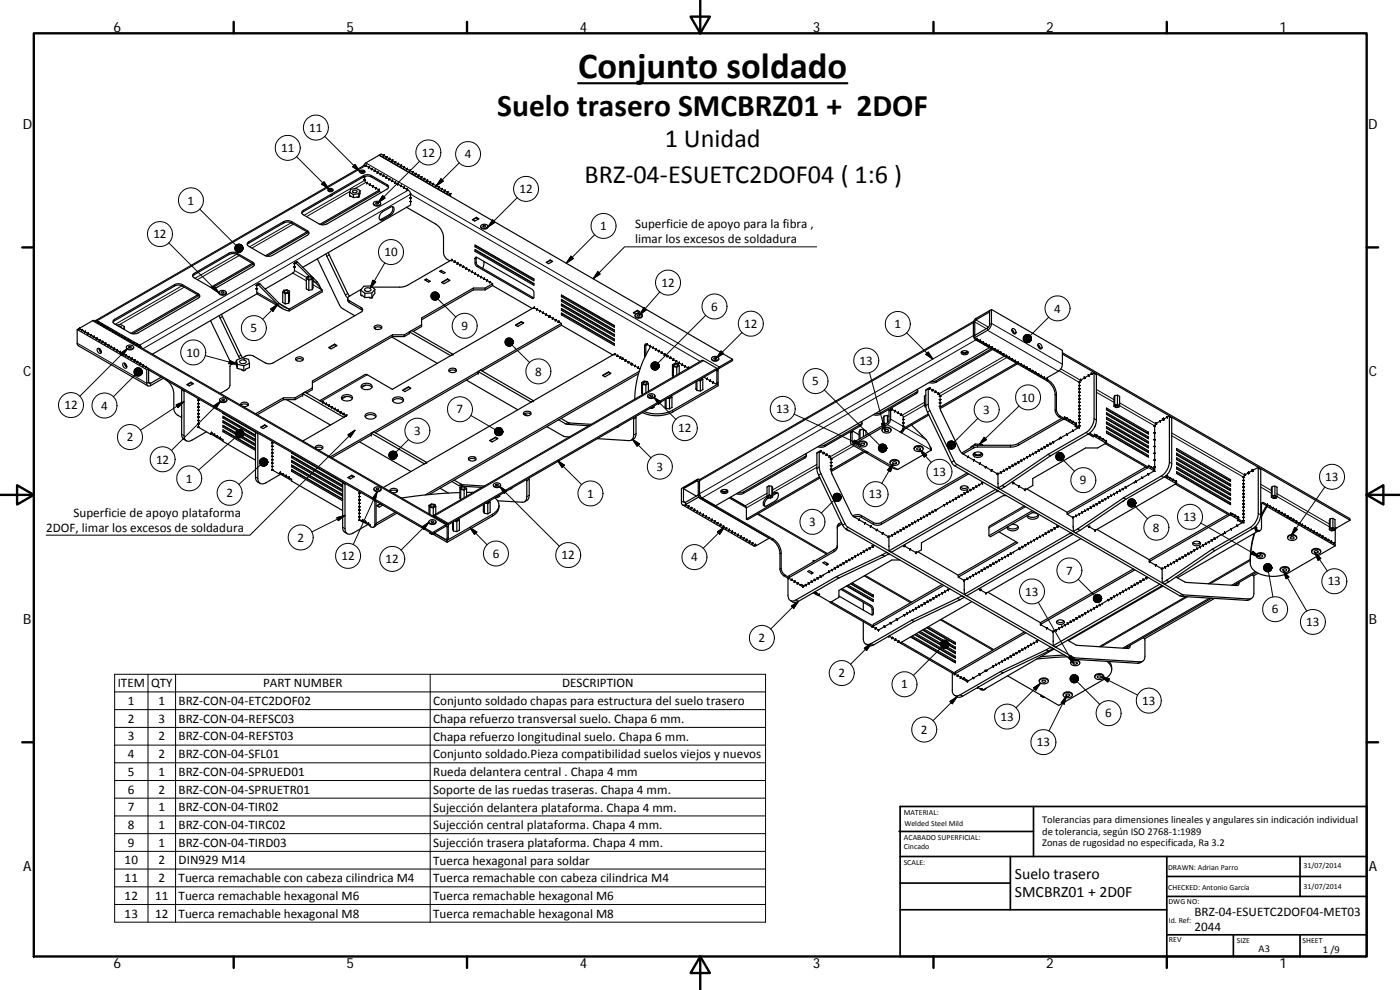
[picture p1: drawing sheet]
<svg xmlns="http://www.w3.org/2000/svg" width="420mm" height="297mm" viewBox="0 0 420 297" stroke-linecap="round" stroke-linejoin="round" font-family="sans-serif">
<defs><g id="words">
<text font-size="11" x="173.5" y="23.4">Conjunto soldado</text>
<text font-size="9.4" x="149.3" y="34.7">Suelo trasero SMCBRZ01 + 2DOF</text>
<g font-size="7.9">
<text x="199.5" y="44.2">1 Unidad</text>
<text x="175.4" y="55">BRZ‐04‐ESUETC2DOF04 ( 1:6 )</text>
</g>
<g font-size="4.7">
<text x="304.6" y="263.9">Suelo trasero</text>
<text x="304.6" y="269.3">SMCBRZ01 + 2D0F</text>
</g>
<g font-size="4.2">
<text x="34" y="9.6">6</text>
<text x="104" y="9.6">5</text>
<text x="174" y="9.6">4</text>
<text x="244" y="9.6">3</text>
<text x="314" y="9.6">2</text>
<text x="384" y="9.6">1</text>
<text x="6.8" y="38.7">D</text>
<text x="410.6" y="38.7">D</text>
<text x="7" y="112.9">C</text>
<text x="410.8" y="112.9">C</text>
<text x="7" y="187.1">B</text>
<text x="410.8" y="187.1">B</text>
<text x="7" y="261.3">A</text>
<text x="410.8" y="261.3">A</text>
<text x="34" y="290.4">6</text>
<text x="104" y="290.4">5</text>
<text x="174" y="290.4">4</text>
<text x="244" y="290.4">3</text>
<text x="314" y="290.4">2</text>
<text x="384" y="290.4">1</text>
</g>
<g font-size="3.9">
<text x="92.8" y="39.5">11</text>
<text x="84.4" y="45.6">11</text>
<text x="126.6" y="47">12</text>
<text x="139.5" y="47.5">4</text>
<text x="155.9" y="57.9">12</text>
<text x="56.3" y="61.4">1</text>
<text x="46" y="71.5">12</text>
<text x="180.2" y="69.1">1</text>
<text x="190.6" y="68.5">Superficie de apoyo para la fibra ,</text>
<text x="115.4" y="76.9">10</text>
<text x="190.6" y="73">limar los excesos de soldadura</text>
<text x="198.5" y="86.1">12</text>
<text x="213.4" y="93.2">6</text>
<text x="316.3" y="93.8">4</text>
<text x="75.2" y="99.7">5</text>
<text x="138.5" y="99">9</text>
<text x="223.3" y="98.4">12</text>
<text x="268.4" y="98.5">1</text>
<text x="56" y="107">10</text>
<text x="160.6" y="112.7">8</text>
<text x="257.9" y="109.5">13</text>
<text x="243.7" y="115.6">5</text>
<text x="19.3" y="122.8">12</text>
<text x="30.4" y="122.9">4</text>
<text x="137" y="124.1">7</text>
<text x="232.9" y="124">13</text>
<text x="295.1" y="124.2">3</text>
<text x="306.5" y="120.5">10</text>
<text x="124.3" y="130.5">3</text>
<text x="203.5" y="129.7">12</text>
<text x="38" y="132.4">2</text>
<text x="46.8" y="139.1">12</text>
<text x="197.1" y="141.3">3</text>
<text x="279.9" y="142.9">13</text>
<text x="55.8" y="144.8">1</text>
<text x="67.9" y="149.1">2</text>
<text x="176.2" y="149.3">1</text>
<text x="260.7" y="149.5">13</text>
<text x="324.1" y="145.3">9</text>
<text x="397.7" y="144.3">13</text>
<text x="22" y="155">Superficie de apoyo plataforma</text>
<text x="13.9" y="159.5">2DOF, limar los excesos de soldadura</text>
<text x="242.8" y="157.8">3</text>
<text x="346" y="159.6">8</text>
<text x="355.1" y="156.3">13</text>
<text x="89.2" y="162.5">2</text>
<text x="147.9" y="167.3">6</text>
<text x="168.5" y="167.8">12</text>
<text x="102.5" y="168">12</text>
<text x="115.7" y="169">12</text>
<text x="207.4" y="168.4">4</text>
<text x="319.9" y="172.4">7</text>
<text x="307.7" y="178.7">13</text>
<text x="398.5" y="175.7">13</text>
<text x="381.7" y="184">6</text>
<text x="392" y="187.9">13</text>
<text x="227.7" y="192.7">2</text>
<text x="251.6" y="203.2">2</text>
<text x="35.3" y="206.2">ITEM</text>
<text x="45.3" y="206.2">QTY</text>
<text x="79" y="206.2">PART NUMBER</text>
<text x="168.7" y="206.2">DESCRIPTION</text>
<text x="270.5" y="206.5">1</text>
<text x="38.4" y="211.5">1</text>
<text x="47.6" y="211.5">1</text>
<text x="53.6" y="211.5">BRZ‐CON‐04‐ETC2DOF02</text>
<text x="130" y="211.6">Conjunto soldado chapas para estructura del suelo trasero</text>
<text x="331.7" y="215.2">6</text>
<text x="342.7" y="211.5">13</text>
<text x="38.4" y="216.8">2</text>
<text x="47.6" y="216.8">3</text>
<text x="53.6" y="216.8">BRZ‐CON‐04‐REFSC03</text>
<text x="130" y="216.9">Chapa refuerzo transversal suelo. Chapa 6 mm.</text>
<text x="276.3" y="220.1">2</text>
<text x="300.3" y="216.2">13</text>
<text x="38.4" y="222.1">3</text>
<text x="38.4" y="227.5">4</text>
<text x="47.6" y="222.1">2</text>
<text x="47.6" y="227.5">2</text>
<text x="53.6" y="222.1">BRZ‐CON‐04‐REFST03</text>
<text x="53.6" y="227.5">BRZ‐CON‐04‐SFL01</text>
<text x="130" y="222.2">Chapa refuerzo longitudinal suelo. Chapa 6 mm.</text>
<text x="130" y="227.5">Conjunto soldado.Pieza compatibilidad suelos viejos y nuevos</text>
<text x="311.1" y="223.9">13</text>
<text x="38.4" y="232.7">5</text>
<text x="47.6" y="232.8">1</text>
<text x="53.6" y="232.8">BRZ‐CON‐04‐SPRUED01</text>
<text x="130" y="232.9">Rueda delantera central . Chapa 4 mm</text>
<text x="38.4" y="238.1">6</text>
<text x="47.6" y="238.1">2</text>
<text x="53.6" y="238.1">BRZ‐CON‐04‐SPRUETR01</text>
<text x="130" y="238.2">Soporte de las ruedas traseras. Chapa 4 mm.</text>
<text x="38.4" y="243.4">7</text>
<text x="47.6" y="243.4">1</text>
<text x="53.6" y="243.4">BRZ‐CON‐04‐TIR02</text>
<text x="130" y="243.5">Sujección delantera plataforma. Chapa 4 mm.</text>
<text x="38.4" y="248.7">8</text>
<text x="47.6" y="248.7">1</text>
<text x="53.6" y="248.7">BRZ‐CON‐04‐TIRC02</text>
<text x="130" y="248.8">Sujección central plataforma. Chapa 4 mm.</text>
<text x="38.4" y="254">9</text>
<text x="47.6" y="254">1</text>
<text x="53.6" y="254">BRZ‐CON‐04‐TIRD03</text>
<text x="130" y="254.1">Sujección trasera plataforma. Chapa 4 mm.</text>
<text x="37.4" y="259.4">10</text>
<text x="47.6" y="259.4">2</text>
<text x="53.6" y="259.4">DIN929 M14</text>
<text x="130" y="259.4">Tuerca hexagonal para soldar</text>
<text x="37.4" y="270">12</text>
<text x="37.4" y="264.6">11</text>
<text x="46.6" y="270">11</text>
<text x="47.6" y="264.6">2</text>
<text x="53.6" y="264.7">Tuerca remachable con cabeza cilindrica M4</text>
<text x="130" y="264.7">Tuerca remachable con cabeza cilindrica M4</text>
<text x="37.4" y="275.3">13</text>
<text x="46.6" y="275.3">12</text>
<text x="53.6" y="270">Tuerca remachable hexagonal M6</text>
<text x="53.6" y="275.4">Tuerca remachable hexagonal M8</text>
<text x="130" y="270">Tuerca remachable hexagonal M6</text>
<text x="130" y="275.4">Tuerca remachable hexagonal M8</text>
<text x="358.5" y="274.9">BRZ‐04‐ESUETC2DOF04‐MET03</text>
<text x="358.5" y="279.4">2044</text>
</g>
<g font-size="3.1">
<text x="312.8" y="246.8">Tolerancias para dimensiones lineales y angulares sin indicación individual</text>
<text x="312.8" y="250.4">de tolerancia, según ISO 2768‐1:1989</text>
<text x="312.8" y="254">Zonas de rugosidad no especificada, Ra 3.2</text>
<text x="377.7" y="285.6">A3</text>
<text x="397" y="285.9">1 /9</text>
</g>
<g font-size="2.4">
<text x="271.2" y="244.4">MATERIAL:</text>
<text x="271.3" y="251.9">ACABADO SUPERFICIAL:</text>
<text x="271.4" y="247.9">Welded Steel Mild</text>
<text x="271.3" y="254.6">Cincado</text>
<text x="271.2" y="259.7">SCALE:</text>
<text x="350.6" y="260.9">DRAWN: Adrian Parro</text>
<text x="391.2" y="260.6">31/07/2014</text>
<text x="350.6" y="267">CHECKED: Antonio García</text>
<text x="391.2" y="266.6">31/07/2014</text>
<text x="350.7" y="271.4">DWG NO:</text>
<text x="350.8" y="276.8">Id. Ref:</text>
<text x="350.8" y="282.8">REV</text>
<text x="371.2" y="282.9">SIZE</text>
<text x="390.9" y="282.9">SHEET</text>
</g>
</g></defs>
<g fill="none" stroke="#000" stroke-width=".36">
<path d="M98.4 57a.78 .78 0 0 0 .8 .5 .78 .78 0 0 0 .7-.5M98.5 56.8a.76 .76 0 0 1 .8-.3 .76 .76 0 0 1 .6 .7 .8 .8 0 0 1-.8 .2 .8 .8 0 0 1-.6-.6zM98.9 56.8l.6 .1a.32 .32 0 0 1-.3 .3 .32 .32 0 0 1-.3-.3zM99.7 58.5l-.5 .3M99.7 58.5h.1M104.9 57.7v1.1l1.2 .5M104.9 57.7l1.2 .7M105.8 57.3a.76 .76 0 0 1 .8-.3 .76 .76 0 0 1 .6 .6 .76 .76 0 0 1-.8 .2 .76 .76 0 0 1-.6-.5zM106.1 58.4v.9M107.7 59.2l-1.6 .1M107.7 58.1v1.1M108 51.5a.78 .78 0 0 0 .7 .5 .78 .78 0 0 0 .8-.5"/>
<path d="M108.1 57.2l-.4 .9-1.6 .3M108.1 57.2v.9l-.4 1.1M108.1 57.2l-1.2-.7-1.6 .3-.4 .9M108.1 51.2a.75 .75 0 0 1 .8-.2 .75 .75 0 0 1 .5 .6 .81 .81 0 0 1-1.4-.3zM108.4 51.4a.29 .29 0 0 1 .4-.2 .29 .29 0 0 1 .1 .4zM109.2 53l-.5 .3M109.4 52.9l.1 1.4 .3 .4 4 2.3M113.8 57.4l.6 .4M113.8 46.6l106 61.2-4.4 2.7-.3 .6-.1 4.1-3.7-2M113.8 46.6l-4 2.3-.7 .8M113.8 57v.4M113.8 57l-17.8 10.3"/>
<path d="M113.8 46.6l.6-.4 20.8 12.1-.5 .3zM113.8 57.4l-17.3 10M116.6 56.3l-.5-.5-4.9-2.8-1.6-.1-18.6 10.6-.4 .5M135.2 58.3v.6M74.3 72.8l10.8-6.3a2.66 2.66 0 0 1 2.4 0l4.7 2.7a.73 .73 0 0 1 .5 .7 .73 .73 0 0 1-.5 .7l-10.4 6-.8 .3-1.6-.3-4.7-2.7-.5-.4zM75.7 79l-12.4 7.2M76.1 79.2l-12.4 7.1M76.3 79.5l-5.2-3.2-1.6-.2-.7 .2-10.5 6.1-.5 .5M88.5 78.8l.5-.3 .3 .1 4.6 4.6M90.7 63.4l18.9-10.9 1.6 .1 4.9 2.8a.73 .73 0 0 1 .5 .7 .73 .73 0 0 1-.5 .7l-18 10.4-.7 .2-1.6-.2-4.8-2.7-.4-.5zM92.1 69.6l-12.5 7.2M92.4 69.8l-12.3 7.1"/>
<path d="M92.7 70.1l-.5-.5-4.7-2.7a2.49 2.49 0 0 0-2.4 0l-10.4 6.1-.5 .4M95.2 77.7l6.7 13.9 .7 .9 3.9 2.2M97.9 76.2l5.8 12.3 .7 .9M98.6 75.8l5.8 12.3 .5 .7M112 61a1.13 1.13 0 0 0 1.1 .8 1.13 1.13 0 0 0 1.1-.8M112.1 60.8a1.31 1.31 0 0 1 2.1 .2 1.21 1.21 0 0 1-1.1 .6 1.21 1.21 0 0 1-1-.7zM112.8 60.9a.37 .37 0 0 1 .4-.1 .37 .37 0 0 1 .3 .4 .37 .37 0 0 1-.5 .1 .37 .37 0 0 1-.2-.4zM114.4 63.8l2.8-1.7a.76 .76 0 0 1 1 .2 .76 .76 0 0 1 0 1l-.8 1.1-2.6 1.6a.75 .75 0 0 1-.9-.2 .75 .75 0 0 1 0-1zM117.8 62a1.98 1.98 0 0 1-1 2.4l-2.8 1.5M122 62.2l8.8 5a5.1 5.1 0 0 1 2.3 4.1l.1 5a2.76 2.76 0 0 0 1.8 2M141.8 65.9l1.2-.7 .7 .5-1.2 .6zM142.6 73.5l17.6 10.2v.5l-17.6-10.2z"/>
<path d="M142.6 74.9l17.6 10.2v.5l-17.6-10.2zM142.6 77.3l.5-.1 16.5 9.6 .6 .8v1.9l-.4 .1-16.8-9.7-.4-.8zM142.9 75.2l17.3 10M142.9 73.7v.1M142.9 73.8l17.3 10M142.9 73.8l-.3 .2M142.9 75.1v.1M142.9 75.2l-.3 .2M142.9 77.2v1.7l.6 .9 16.7 9.5M143 65.2v.2M143.6 65.7l-.6-.3-1.1 .6M144.3 67.9a1.14 1.14 0 0 0 1.1 .8 1.14 1.14 0 0 0 1-.8"/>
<path d="M144.4 67.6a1.29 1.29 0 0 1 2 .4 1.21 1.21 0 0 1-2.1-.2zM145 67.7l.7 .1a.33 .33 0 0 1-.4 .3 .33 .33 0 0 1-.3-.4zM145.3 78.5l-.4 2M145.3 75.1v.1M145.3 76.4v.2M163.9 78.7l1.2-.7 .8 .4-1.2 .7zM165.1 78v.1M165.7 78.5l-.6-.4-1 .7M23.2 98.9v4.3l.3 .5 20.9 12.1M23.8 98.6l4.1-2.4h.3l106.1 61.2M23.8 98.6l106 61.2v.4M23.8 98.6l-.6 .3 20.8 12"/>
<path d="M23.8 98.6l20.8 12M28.5 96.3l.5-.1 12.9 7.4 .7 .8M29 96.6h.2M34 96.1l18.6-10.8h1.9l5 2.8a.7 .7 0 0 1 .5 .7 .7 .7 0 0 1-.5 .7l-18.1 10.4a2.49 2.49 0 0 1-2.3 0l-4.9-2.9-.3-.4zM34.2 99.6l.3 .1M34.2 99.5v.1M35 97.5l1.2-.2 1.1 .7M35.6 97.9a.6 .6 0 0 1 .9 .5M37.3 98v.9M37.3 98l-.3 .7M57.9 82.3l11.3-6.5h1.7l5 2.9a.71 .71 0 0 1 .4 .7 .71 .71 0 0 1-.4 .6l-10.5 6.1-.8 .2-1.4-.1-4.9-2.8-.5-.5zM59.3 88.5l-20 11.5"/>
<path d="M59.7 88.7l-19.9 11.4M59.9 89l-.2-.3-5-2.9a2.49 2.49 0 0 0-2.3 0l-18 10.4-.5 .5M63.2 96.2l6.3 13.1M65.8 87.8a1.19 1.19 0 0 0 2 .4l.1-.3M65.8 87.5a1.31 1.31 0 0 1 2.1 .3 1.19 1.19 0 0 1-1.1 .6 1.19 1.19 0 0 1-1-.7zM65.8 94.7l6.2 12.9M66.5 94.3l5.8 12.3 .6 .7M67.9 87.8v.1M77.1 85.3l.6-.3 .3 .2 6.1 6.1 1.1 .8 1.6 .7M77.2 88.1l-31.5 18.2M83.3 91.3a5.3 5.3 0 0 0 3.5 2M83.3 91.3l-5.9-5.9-.3-.1 .1 2.9 7.7 4.4"/>
<path d="M83.8 91l-.5 .3M84.8 87.7l.8 .4M85.5 87.3a.55 .55 0 0 1 .5-.1 .55 .55 0 0 1 .4 .5 .5 .5 0 0 1-.7 .2 .5 .5 0 0 1-.2-.6zM85.6 88.1v3.1M86.6 87.9l-1 .2M86.6 87.9v3.1M86.8 92.8v.5M86.9 87.4v3l-.3 .6-1 .2-.8-.5v-3M86.9 87.4l-.8-.5-1 .2-.3 .6M86.9 87.4l-.3 .5M87.9 81.9h.1M87.9 82l.5-.7v-2.4l.2-.1 4.2 4.1"/>
<path d="M88.1 81.8l-8.5 4.9M90.9 80.2l32.3-18.7v-3.2l-.3-.8-13.1-7.8-.5-.1-80.6 46.6M91.9 83.6v3.1l.8 .4M91.9 83.6l.8 .4M92.5 83.2a.47 .47 0 0 1 .7-.2 .47 .47 0 0 1 .1 .7 .47 .47 0 0 1-.6 .2 .47 .47 0 0 1-.2-.7zM92.7 84v3.1M93.7 83.9l-1 .1M93.7 83.9v3M93.9 84.1l.7 .7M93.9 83.3l1.2 1.2M93.9 83.3l-.2 .6M93.9 83.3l.1 3-.3 .6-1 .2"/>
<path d="M93.9 83.3l-.7-.5-1 .2-.3 .6M94.6 84.8l2.1 2.2v.6l-9.9 5.7M95.1 84.5l1.2 2.1M95.1 84.5l-.5 .3M96.7 87l-9.9 5.8M104.4 89.6v.8l.3 .3 4.1 2.5M108.3 87v1.5l.3 .3v-.3l.9 .8M108.3 87l1.2 1M108.4 86.8l-3.6 2.1a.72 .72 0 0 0-.4 .7 .72 .72 0 0 0 .4 .6l3.6 2.1a.73 .73 0 0 1 .5 .7 .73 .73 0 0 1-.5 .6l-26.6 15.4-.9 .2-1-.2-4.6-2.4-1.4 .1-1.1 .7M109.5 89.3l1.5-.1v.2h.6M109.5 88v1.3M109.6 86.6a.98 .98 0 0 1 1-.3 .98 .98 0 0 1 .7 .8 1.17 1.17 0 0 1-1.9-.3z"/>
<path d="M111.6 87.9v1.5M112.4 98.5a1.6 1.6 0 0 1 2.1 0M112.4 97.8a1.34 1.34 0 0 1 2.2 .5 1.32 1.32 0 0 1-2.3-.2zM112.5 86.8v1.3l-.9 1.3M112.5 86.8l-1.2-1-2.1 .1-.9 1.1M112.5 86.8l-.9 1.1-2.1 .1M122.9 99.6l.7-.4 12.3 7.1-.7 .4-12.3-7.1v.5M126.5 97.5l-5.2 3M127.5 84l.4-.3 1.2 .7-.5 .2zM127.9 83.7v.5M131.9 81.4l.5-.3 1.2 .7-.5 .3zM132.4 81.1v.6"/>
<path d="M132.5 84.7l1.8-1 .7 .4-1.8 1.1zM134.3 83.7v.1M134.3 83.8l.6 .4M134.3 83.8l-1.6 1M142.1 86.4l-15.6 9v2.6l-2.5 1.4M142.1 87l-15.6 8.9M142.1 87v-.6h3.5v.6M142.1 87h3.5M144.3 83.1l3.6 2v.6M144.3 83.1l-8.8-5.1-13.9 7.9-1.2 .2h-8.7M147.8 85.1l-2.2 1.3M147.9 85.7l11.9 6.9"/>
<path d="M147.9 85.7l-2.3 1.3M154.7 97.5l1.8-1 .7 .4-1.8 1zM156.5 96.6l.6 .4M156.5 96.6l-1.7 1M156.5 96.5v.1M160.2 92.3l1.8 1M160.2 92.3l-42.5 24.5-7.5-4.4-.5-.1-13.7 7.9M162 93.3l6.5 3.7v.6M168.5 97l-69.4 40.1M168.5 97.6l15.4 8.9M168.5 91.2l15.9 9.2v.5l-15.9-9.2zM168.5 93.9l15.9 9.2v.5l-15.9-9.1z"/>
<path d="M168.5 88.5l15.9 9.2v.5l-15.9-9.2zM168.5 89.8l15.9 9.2v.6l-15.9-9.2zM168.5 92.6l15.9 9.1v.6l-15.9-9.2zM168.5 97.6l-23.8 13.7M168.9 91.4v.1M168.9 94.1v.2M168.9 88.8l15.5 9M168.9 91.5l15.5 9M168.9 94.3l15.5 8.9M168.9 91.5l-.4 .2M168.9 94.3l-.4 .2M168.9 88.7v.1"/>
<path d="M168.9 88.8l-.4 .2M168.9 90v.2M168.9 92.8v.1M168.9 92.9l15.5 9M168.9 90.2l15.5 9M168.9 92.9l-.4 .2M168.9 90.2l-.4 .2M190.1 93.8l1.2-.7 .7 .4-1.2 .7zM190.6 94.6a1.11 1.11 0 0 0 1.1 .9 1.11 1.11 0 0 0 1.1-.9M190.7 94.3a1.21 1.21 0 0 1 2 .5 1.16 1.16 0 0 1-1.1 .5 1.16 1.16 0 0 1-1-.8zM191.3 93.1v.2M191.3 94.5a.39 .39 0 0 1 .4-.1 .39 .39 0 0 1 .3 .4 .4 .4 0 0 1-.4 .1 .4 .4 0 0 1-.3-.4z"/>
<path d="M191.9 93.6l-.6-.3-1.1 .6M292.2 96.4l-82 47.4-.3 .5M297.5 92.9v4.4l-.5 1.3-4.5 2.7M303.7 99l.6 1.1M303.7 99.3l.4 .6M303.8 98.7a.93 .93 0 0 1 .9 .4 .93 .93 0 0 1-.1 1.1 1.13 1.13 0 0 1-.8-1.5zM29.2 104.6a.87 .87 0 0 1 1 .4 .87 .87 0 0 1-.1 1.1 1.12 1.12 0 0 1-.9-1.5zM29.7 104.5l.3 .8 .4 .4M30 104.7l.4 .7M36.9 109a.88 .88 0 0 1 1 .4 .88 .88 0 0 1-.2 1.1 1.14 1.14 0 0 1-.8-1.5zM37.2 101.3h-.1M37.4 109l.2 .7 .4 .4"/>
<path d="M37.5 101.5h.1M37.6 109.1l.4 .7M37.9 104.2a1.14 1.14 0 0 0 1.1 .8 1.14 1.14 0 0 0 1.1-.8M38.1 103.8a1.22 1.22 0 0 1 2 .5 1.33 1.33 0 0 1-2.2-.2zM38.6 104a.37 .37 0 0 1 .5-.1 .37 .37 0 0 1 .2 .4 .37 .37 0 0 1-.4 .1 .37 .37 0 0 1-.3-.4zM41.9 104l.2 .2M44.6 111l85.2 49.2M44.6 110.6l-.6 .3v4.1a.72 .72 0 0 0 .4 .8 .72 .72 0 0 0 .8-.1l3.8-2.2M44.6 110.6v4.1l.2 .4 3.6-1.9M49.8 114a5.5 5.5 0 0 1 2.4 4v4.6a2.44 2.44 0 0 0 1.1 2l1.2 .7M54.6 116.7l-.1 14 .5 1 .9 .5M55.3 117.2l-.1 13.5a1.43 1.43 0 0 0 .7 1.6 1.43 1.43 0 0 0 1.7-.2l4.3-2.5"/>
<path d="M56.1 115.4l1.2-.7 .7 .4-1.2 .7zM57.3 114.8l-1.1 .7M57.3 114.7v.1M57.3 114.8l.6 .4M59.6 119.6v8.6M65.9 120a1.12 1.12 0 0 0 1.1 .8 1.12 1.12 0 0 0 1.1-.8M66 119.7a1.29 1.29 0 0 1 2.1 .3 1.2 1.2 0 0 1-1.2 .6 1.2 1.2 0 0 1-1-.8zM66.6 119.9l.1-.1a.33 .33 0 0 1 .4-.1 .33 .33 0 0 1 .1 .4h-.5zM69.5 109.3l-.5 .5-.1 6.3-.9 .8-1.9 1.1M71 108.5l-1.5 .8M71 108.1v1.8M71 109.9v-.3l.2 1"/>
<path d="M71 109.8v.1M71.2 110.6l1.5 .3v.2l.5 .2M71.2 109.3l2 .4M71.2 109.3v1.3M72 108.2a1.05 1.05 0 0 1 1.8 .5 1.09 1.09 0 0 1-1.9-.3zM73.2 109.7v1.6M74.9 109l-.3-1.2-2-.5-1.6 .8 .2 1.2M74.9 109l-1.7 .7M74.9 109v1.3l-1.3 .5v.2l-.4 .3M85.1 119.9l-7.9 4.5M85.1 119.4l-8.4 4.7M85.1 119.4h3.5v.5h-3.5z"/>
<path d="M86 119.9l13.2 7.6M88.6 119.9l2.2-1.3v-.5l12.4 7.1 .7-.4M88.8 108a1.61 1.61 0 0 1 2.1 0M88.9 107.4a1.34 1.34 0 0 1 2.1 .4 1.34 1.34 0 0 1-2.3-.2zM90.8 118.1l.7-.4 12.4 7.1M93.8 116.4l-5.2 3M100.4 103.3l.7 .4-1.8 1-.7-.4 1.8-.9M100.4 103.4l.6 .4M100.4 103.4l-1.6 1M102.5 119.6a2.18 2.18 0 0 1 3.2 0M102.6 118.9a2.07 2.07 0 0 1 3.2 .4 1.87 1.87 0 0 1-3.3 0zM103.9 118.9l-1.3 .8"/>
<path d="M108.4 116.2a2.22 2.22 0 0 1 3.2 0M108.5 115.5a2.02 2.02 0 0 1 3.2 .5 1.99 1.99 0 0 1-3.3 .1zM109.7 115.6l-1.2 .7M117.6 101.1l13.6 7.9M117.8 100.5l-24 13.8v2.6l-1.8 1M117.8 101l-24 13.9M117.8 101v-.5h3.5v.5M117.8 101h3.5M118.1 119.4a2.14 2.14 0 0 1 3 .6 1.87 1.87 0 0 1-1.7 1 1.87 1.87 0 0 1-1.6-1zM120.8 117.1l1.8-1 .7 .4-1.8 1zM122.6 116.2l.6 .3M122.6 116.2l-1.7 1"/>
<path d="M122.6 116.1v.1M122.9 100.1l-1.6 .9M122.9 100.1h.1M134.8 111.4a1.61 1.61 0 0 1 2.1 0M134.8 110.8a1.38 1.38 0 0 1 2.2 .4 1.31 1.31 0 0 1-2.3-.2zM140 114l15.4 9M143.5 111.5l.7-.4 15.9 9.1-.7 .5-15.9-9.2v.5l-30.9 17.8M180.8 112.6l1.8-1 .8 .4-1.8 1.1zM182.6 111.6v.1M182.6 111.7l.6 .4M182.6 111.7l-1.6 1M184.4 106.2l7.6 4.5"/>
<path d="M184.4 106.2l-69.4 40.1M191.6 112.1l-62.8 36.3M191.8 111.4l-64.1 37.1M192.6 114.8l.7-.5 1 .2 .3 .6M192.6 114.8l-.1 3.1 .3 .5v-3M192.6 114.8l.2 .6M192.8 115.4l1 .1M193.1 114.7a.46 .46 0 0 1 .7-.2 .46 .46 0 0 1 .1 .7 .46 .46 0 0 1-.6 .1 .46 .46 0 0 1-.2-.6zM193.5 107.3v-3.6l.4-.5 12.7 7.3M193.8 115.5v2.4M193.9 103.2l-.1 3.4M194.4 118.7a1.19 1.19 0 0 0 2 .5l.2-.5"/>
<path d="M194.4 118.5a1.33 1.33 0 0 1 2.2 .3 1.2 1.2 0 0 1-1.1 .6 1.2 1.2 0 0 1-1.1-.7zM194.6 115.1v2.3M194.6 115.1l-.8 .4M195.3 103.9a30.5 30.5 0 0 0-4.8 15.9M199.6 119.9v2l.3 .6M199.9 119.7v2.8M200.3 119.5l.6 .1M200.9 119.6v3.1M201.2 119l-.1 .3-.6 .1M201.5 118.8l.2 .4M201.7 119.2v3l-.8 .5M201.7 119.2l-.8 .4"/>
<path d="M201.8 112.5l.3 .6M201.8 109.5l.8-.5 1 .2 .2 .5M201.8 109.5l.3 .5M201.8 109.5v3M202.1 113.1h.1M202.1 110l1 .2M202.1 110v3.1M202.3 109.4a.54 .54 0 0 1 .7-.2 .54 .54 0 0 1 .3 .6 .54 .54 0 0 1-.6 .2 .54 .54 0 0 1-.4-.6zM203.1 110.2v2.3M203.8 109.7v2.4M203.8 109.7l-.7 .5M208.9 114.5v2.1l.3 .6"/>
<path d="M209.2 117.2l1 .1M209.2 114.4v2.8M209.5 114.2l.7 .1M210.2 114.3v3M210.5 113.6l-.2 .3-.5 .1M210.7 113.5l.2 .3M210.9 116.9h.1M210.9 113.8v3.1M210.9 113.8l-.7 .5M210.9 116.9l-.7 .4M213.5 107.6a1.14 1.14 0 0 0 1.1 .8 1.14 1.14 0 0 0 1.1-.8M213.7 107.2a1.21 1.21 0 0 1 2 .5 1.29 1.29 0 0 1-2.2-.2z"/>
<path d="M214.2 107.5l.1-.1a.39 .39 0 0 1 .4-.1 .39 .39 0 0 1 .3 .3 .46 .46 0 0 1-.8-.1zM215.1 110.5l-4-2.3-.5-.1-80.6 46.6v-2.3M215.2 115.1l.3 .1M215.5 115.2l-13.6 7.9a10.6 10.6 0 0 1-8.5 .4M215.5 115.2v.5l-13.6 7.9a10.5 10.5 0 0 1-9.1 .2M219.8 107.8v.4l-4.2 2.5-.1 4-.5 .5M275.2 116.9a.7 .7 0 0 1-.2 1.2l-10.7 6.2a2.36 2.36 0 0 1-2.2 .1M275.4 117.2l-.4 .5-10.7 6.2-1.7 .2M277.8 118.6l-.4 .3v2.7M278.7 116.5l-.9 .6 .2 5.8 7.6 15.8 .9 1.1 67.7 39.1 20 1.2 1.4-.6M288.5 105.6a1.39 1.39 0 0 0 2 0M288.6 105.5a1.27 1.27 0 0 1 2 .4 1.28 1.28 0 0 1-2.2-.1z"/>
<path d="M288.8 105.4a.81 .81 0 0 0 1.4 0M292.5 100.6l3.9-2.2 .4-.4 .2-.7v-4.1l.5-.3 21.3 12.2v4.2a2.6 2.6 0 0 1-1.1 2.1l-3.9 2.2M292.5 101.3l22.1 12.8a5.3 5.3 0 0 1 2.4 4.1v4.6a2.69 2.69 0 0 0 1.2 2.1l1.2 .7M292.5 101.3l.1-5 4.4-2.7v-.4l-4.1 2.3-.6 .7-.1 4.5 .1 .6 .6 .7M292.9 102l4.1 2.3-82.3 47.5-4-2.4M292.9 102l21.4 12.3a5.2 5.2 0 0 1 2.4 4.2v4.5a2.56 2.56 0 0 0 1.2 2.1l1.2 .7 .3-.2M297.5 104.6l-16.8 9.7-1.4 .2M297.9 104.8l-16.9 9.9-1 .2-1.2-.1M305 109l-22.9 13.2M305.4 109.2l-23.2 13.4M311.5 103.5l.5 .6 .1 .5M311.5 103.8l.4 .7"/>
<path d="M311.6 103.2a.93 .93 0 0 1 1 .4 .93 .93 0 0 1-.1 1.1 1.12 1.12 0 0 1-.9-1.5zM318.8 105.8l86.4 49.8v.5M318.8 106.2l86.4 49.9M325.5 113.3l-1.2 .8-.4 .6v13.5M326.7 112.7l-1.2 .6M326.7 112.6v.1M326.7 112.7l1.6-.8v13.7a5.3 5.3 0 0 1-2.4 4.2l-11.4 6.5M328.3 111.9l.7 .4v13.7a5.2 5.2 0 0 1-2.3 4.2M334.3 119.2v2.7M334.5 118.7l.9-.1 .6 .3v2.8M334.5 118.7l-.2 .5M334.5 118.7v2.8"/>
<path d="M335.4 118.6v2.7M54.5 125.3h.1M54.5 124.7v.6M59.6 128.2h.1M59.6 128.2l3.7 2.2M63.3 130.4v-.6l3.6 2.1v.5l9.8 5.7M63.5 130.3l-.2 .1M63.5 129.9v.4l3.4 2M66.9 128.1v-.5l9.8 5.6M66.9 125.4v-.5l9.8 5.6M66.9 123.8v.3M66.9 126.8v-.6l9.8 5.7"/>
<path d="M66.9 129.5v-.6l9.8 5.7M66.9 125.4l9.8 5.7M66.9 128.1l9.8 5.7M66.9 124.1l9.8 5.6M66.9 126.8l9.8 5.6M66.9 129.5l9.8 5.6M67.1 124l-.2 .1M67.2 127.9l-.3 .2M67.2 125.2l-.3 .2M67.2 126.6l-.3 .2M67.2 129.3l-.3 .2M67.2 129.2l9.5 5.5"/>
<path d="M67.2 126.4l9.5 5.6M67.2 125.1l9.5 5.6M67.2 127.8l9.5 5.6M69.4 130.4l-.1 .1M69.5 129.1v.1M69.5 130.5v.1M70 128l-.1 .1M70.5 128.3l-.1 .1M71.2 127.4h-.1M71.7 127.6l-.2 .1M74.4 121.6a1.6 1.6 0 0 0-2.1 0 1.08 1.08 0 0 1 .6-1 1.08 1.08 0 0 1 1.2 .2 .63 .63 0 0 1 .4 .8 .63 .63 0 0 1-.8 .4l-.8-.1M76.7 129.5v13.9l.3 .9 1.1 .7"/>
<path d="M77.5 129.9l-.1 13.6a1.45 1.45 0 0 0 .7 1.5 1.45 1.45 0 0 0 1.6-.1l4.5-2.6M78.2 128.2l1.2-.7 .8 .4-1.2 .7zM79.4 127.5v.1M79.4 127.6l-1 .6M79.4 127.6l.6 .4M81.7 132.4v8.6M87.5 135.8v.2M87.5 137.3v-.5l15.3 8.8M87.5 138.7v-.5l15.3 8.8M87.5 137.3l15.3 8.9M87.5 136l15.3 8.8M87.5 138.7l15.3 8.8"/>
<path d="M87.7 135.9l-.2 .1M87.9 137.1l-.4 .2M87.9 138.5l-.4 .2M87.9 139.8l-.4 .3M87.9 138.3l14.9 8.8M87.9 137l14.9 8.8M87.9 139.7l14.9 8.8M96 120.3l8 4.4-13.1 7.6M96.8 134.5a1.58 1.58 0 0 0-2.1 0 .89 .89 0 0 1 .4-.8 .89 .89 0 0 1 .9-.1 .69 .69 0 0 1 .9 .6 .69 .69 0 0 1-.9 .7h-.7M103.9 124.8h.1M107.9 132.6l15.4 8.9M109.6 125.1a2.18 2.18 0 0 1 3.2 0"/>
<path d="M109.7 124.4a2.07 2.07 0 0 1 3.2 .4 1.9 1.9 0 0 1-3.4-.1zM111.4 130l.8-.4 15.8 9.1-.7 .5-15.9-9.2v.5M111.4 130.5l-11.8 6.9M117.8 120.3a2.22 2.22 0 0 1 3.2 0M140.7 137.9a1.58 1.58 0 0 1 2.1 0M140.7 137.3a1.38 1.38 0 0 1 2.2 .4 1.32 1.32 0 0 1-2.3-.1zM146.9 132.2l1.8-1 .8 .4-1.8 1zM148.7 131.3l-1.6 .9M148.7 131.2v.1M148.7 131.3l.6 .3M157.1 123.8a1.38 1.38 0 0 1 2.3 .3 1.31 1.31 0 0 1-2.3-.1zM157.2 124.3a1.58 1.58 0 0 1 2.1 0"/>
<path d="M157.4 124.1l1 .6M164.1 128l5.1 2.9 1.7 .2M167.6 126l2.5 1.3 6.6 .4M168.4 125.5l2.4 1.4 6.6 .4M185.7 127.9l-.6 .3M190.1 125.4l.1 5.1a1.43 1.43 0 0 1-1.4 1.7l-9.5-.6M190.8 125v5.5l-.2 .8-1.1 .8M195.2 122.4l.5 .1M195.7 122.2v.3M196.3 121.8v.4l-.6 .3M199.9 122.5l1 .2M241.8 136.2a.73 .73 0 0 1-.3 1.2l-18.4 10.6a2.52 2.52 0 0 1-2.1 .1"/>
<path d="M242 136.5l-.3 .4-18.6 10.7-1.6 .3M246 135.4l-.8 .6 .1 5.7 7.6 15.8 .9 1.1 67.7 39.1 19.9 1.3 1.5-.6M255.5 133.3l3.8 2.2 .7-.1 .4 .3-.4 .1-.4-.2M255.9 129.4l-.6 .4v2.9a.57 .57 0 0 0 .2 .6 .57 .57 0 0 0 .7-.1l10.1-5.8a2.06 2.06 0 0 0 1-1.6v-2.9l.2-.2 3.5 2.1 .1 3.2a1.98 1.98 0 0 1-1 1.6l.5 .3M257.5 133.3a1.5 1.5 0 0 1 1.2-1 1.5 1.5 0 0 1 1.5 .6v.4M257.7 132.9a1.56 1.56 0 0 1 2.5 .6 1.53 1.53 0 0 1-2.7-.3zM258.1 129l-.3 .6v2.1M258.1 129v2.6M258.4 133.1a.51 .51 0 0 1 .7-.2 .51 .51 0 0 1 .2 .6 .5 .5 0 0 1-.6 .2 .5 .5 0 0 1-.3-.6zM258.5 126.5a.7 .7 0 0 1 .2 .7 .7 .7 0 0 1-.4 .6l-10.7 6.1a2.62 2.62 0 0 1-2.2 .1M258.7 126.9l-.4 .5-10.7 6.1-1.7 .3M259.1 128.8l-1 .2"/>
<path d="M259.1 128.8l.8 .5v1.3M259.1 128.8v2.2M259.2 135.4l-9.8 5.6M259.6 135.6l-10.1 5.9M264.7 129.2a1.5 1.5 0 0 1 1.2-1.1 1.5 1.5 0 0 1 1.5 .7v.4M264.9 128.7a1.57 1.57 0 0 1 2.5 .6 1.63 1.63 0 0 1-2.7-.1zM265.3 124.8l-.3 .6v2.2M265.3 124.8v2.6M265.5 129a.51 .51 0 0 1 .7-.2 .51 .51 0 0 1 .3 .6 .56 .56 0 0 1-.6 .1 .56 .56 0 0 1-.4-.5zM266.3 124.7l-1 .1M266.3 124.7l.5 .2M266.3 124.7v2.2"/>
<path d="M267.1 138.9a1.44 1.44 0 0 1 2.5-.7l.2 .7M267.3 138.4a1.57 1.57 0 0 1 2.5 .6 1.65 1.65 0 0 1-2.7-.1zM267.4 122.8l-.6 .4v2.8l-.4 .8-10.2 5.9h-.4v-3.2l2 1M267.9 138.7a.58 .58 0 0 1 .7-.2 .58 .58 0 0 1 .4 .5 .58 .58 0 0 1-.6 .2 .58 .58 0 0 1-.5-.5zM270.5 129.3h.1M270.6 129.3v.6M270.7 129.2l-.1 .1M271.4 128.8l-.8 1.1M273.6 127.5l4.3 4.4 1.6 3.1M274.3 134.7a1.47 1.47 0 0 1 2.5-.7l.3 .7M274.5 134.3a1.57 1.57 0 0 1 2.5 .5 1.55 1.55 0 0 1-2.7-.2zM275.2 134.5a.58 .58 0 0 1 .6-.2 .58 .58 0 0 1 .4 .6 .59 .59 0 0 1-.6 .2 .59 .59 0 0 1-.4-.6z"/>
<path d="M276.7 130.7h.1M277.4 121.6l.2 .5h.3M277.8 121.3l-.4 .3M278.6 124.2l-7.7 4.4M278.8 124.5l-8.3 4.8M279.1 134l.4 .5v.5M279.5 135l-10.1 5.9-1.9-.7-7.7-4.4M289 136.2l10.5 6.1M289 136.2l-1-1.1-5.7-12-.3-4.7-3.1-1.9h-.3v5.1l.3 1.3 7.4 15.4 .7 .9 68 39.2 19.9 1.3a1.45 1.45 0 0 0 1.4-1.7v-4.9l-.5-.6M292.2 136.2a1.94 1.94 0 0 0 2.6 0M292.2 136.1a1.65 1.65 0 0 1 2.7 .4 1.68 1.68 0 0 1-2.9-.1zM292.5 135.9a1.15 1.15 0 0 0 2 0"/>
<path d="M292.7 133.2v.5M294.8 133.4l-2.1-.2-1.4 1.1M294.8 133.4l.1 .2M294.8 133.4v.2M314.5 136.3l.8 .5M314.5 136.3l-13.7 9.4M315.3 136.8l-13.7 9.3M318.6 125.5l-13.3 7.7-2.1 .4h-10.4l-4.2 2.3M319.4 125.6v-.6l3.7 2.1M319.4 125.2l3.5 2v.6M322.7 127.9l.2-.1-3.6-2.1-14.3 8.2-1.3 .2-10.9 .1-3.8 2M322.7 127.9h.1"/>
<path d="M322.7 127.9l.8 .5M323.1 127.1v.6M323.1 127.1l-.2 .1M323.1 127.7l-.4 .2M323.1 127.7l.8 .5M323.9 128.2l-24.4 14.1M326.7 130.2l1.4 .8M326.7 130.2l-11.4 6.6M327 130l1.5 .8M328.1 131l.2-.1 3.6 2.1M328.1 131h.1M328.3 130.9h.1"/>
<path d="M328.5 130.4l3.4 2M328.5 130.8l-.4 .2M328.5 130.8v-.6l3.6 2.2M331.7 133.1h.1M331.7 133.1l12.6 7.3 .4-.2M331.9 132.4v.6M331.9 133l-2.5 1.4h-3.6l-15.8 9.2v2.1l-2.3 1.3-4.1-2.3M332.1 122.4l12.6 7.3v.5l-12.6-7.2zM332.1 123.8l12.6 7.3v.5l-12.6-7.2zM332.1 125.2l12.6 7.3v.5l-12.6-7.2zM332.1 126.6l12.6 7.3v.5l-12.6-7.3zM332.1 128l12.6 7.3v.5l-12.6-7.3z"/>
<path d="M332.1 129.3l12.6 7.4v.5l-12.6-7.3zM332.1 132.4v.5M332.1 132.4h-.2M332.1 132.9l-.4 .2M332.1 129.8l12.2 7.2M332.1 127l12.2 7.2M332.1 124.2l12.2 7.2M332.1 122.8l12.2 7.2M332.1 125.6l12.2 7.2M332.1 128.4l12.2 7.2M332.1 132.9l12.6 7.3M334.5 121.5l-.2 .4"/>
<path d="M334.8 121.7a.37 .37 0 0 1 .5-.2 .37 .37 0 0 1 .1 .5h-.4zM335.4 121.3l.6 .4M335.4 121.3l-.9 .2M336 121.7l-.2 .5-.8 .1-.7-.4M344.7 135.3l-.4 .1M344.7 132.5l-.4 .2M344.7 129.7l-.4 .2M344.7 131.1l-.4 .2M344.7 133.9l-.4 .1M344.7 136.7l-.4 .1M344.7 139.7l1.7 1M348.1 126.4l2.6-1.5 .2 .1 .1 13.7a5.4 5.4 0 0 1-2.5 4.1l-11.3 6.6"/>
<path d="M348.1 126.4h.1M348.1 126.4l-1.1 .7-.5 .6v13.5l-7.8 4.5M350.9 124.9l.8 .6v13.6a5.2 5.2 0 0 1-2.5 4.1l-11.3 6.6M353.1 134.6l16.2 9.3v.6l-16.2-9.4zM353.1 136l16.2 9.3v.6l-16.2-9.4zM353.1 137.3l16.2 9.4v.6l-16.2-9.4zM353.1 138.7l16.2 9.4v.5l-16.2-9.3zM353.1 139.1l15.9 9.3M353.1 136.4l15.9 9.3M353.1 135l15.9 9.3M353.1 137.8l15.9 9.2M81.7 141l2.3 1.3"/>
<path d="M81.8 141h-.1M84 142.3v-.6l3.5 2.1v.5l15.3 8.9M84.1 142.2l-.1 .1M84.1 141.8v.4M84.1 142.2l3.4 2M87.5 141.4v-.5l15.3 8.8M87.5 140.1l15.3 8.8M87.5 141.4l15.3 8.9M87.5 140.1v-.6l15.3 8.9M87.9 141.2l-.4 .2M87.9 141.1l14.9 8.7M90.1 142.3l-.2 .1"/>
<path d="M90.5 142.6l-.1 .1M91.2 141.6l-.1 .1M91.7 141.9l-.1 .1M92.4 141h-.1M92.9 141.2l-.2 .1M93.6 140.3l-.1 .1M94 140.6h-.1M102.9 144.7v13.8l.4 1.1 .9 .5M103.6 145.1l-.1 13.5a1.44 1.44 0 0 0 .7 1.5 1.44 1.44 0 0 0 1.7-.1l4.5-2.6M104.4 143.3l1.2-.7 .7 .4-1.2 .7zM105.6 142.6v.1M105.6 142.7l.6 .4"/>
<path d="M105.6 142.7l-1.1 .7M107.9 156.1l.8 .4M107.9 147.5v8.6M107.9 156.1h.1M108.8 156.5h-.1M108.8 156.5l2.3 1.3M108.8 156.1v.4M112.2 146.7a1.16 1.16 0 0 0 1.1 .8 1.16 1.16 0 0 0 1.1-.8M112.3 146.4a1.27 1.27 0 0 1 2.1 .3 1.18 1.18 0 0 1-1.2 .6 1.18 1.18 0 0 1-1-.7zM112.5 150.2v7.2a.78 .78 0 0 1-.5 .8 .78 .78 0 0 1-.9-.3v-.5l-2.4-1.4v.5M112.9 150.4v6.8l-.3 .7-.4 .3M114.1 151.1l-1 .6 .7 .5 1.1-.6"/>
<path d="M114.3 151.2l-1.1 .6M118.6 153.7l-5.7 3.3M119.1 154l-6.3 3.6M119.2 147.5a1.61 1.61 0 0 0-2.1 0 .89 .89 0 0 1 .3-.9 .89 .89 0 0 1 1-.1 .68 .68 0 0 1 .9 .7 .68 .68 0 0 1-.8 .6h-.8M128.7 156.5a1.11 1.11 0 0 0 1.1 .9 1.11 1.11 0 0 0 1-.9M128.7 151.6l.3 .6M128.7 151.6v2.6M128.7 151.6l.8-.4 1 .2 .3 .5M128.9 156.1a1.12 1.12 0 0 1 1.9 .6 1.33 1.33 0 0 1-2.1-.2zM128.9 159.7v.3l.6 .3M129 152.2v2.1M129 152.2l1 .2"/>
<path d="M129.3 151.6a.49 .49 0 0 1 .6-.2 .49 .49 0 0 1 .2 .6 .51 .51 0 0 1-.6 .1 .51 .51 0 0 1-.2-.5zM129.8 159.8l4-2.4h.5l.2 .3v3.8l-.4 .4M129.9 154.9l.2-.3 .4 .1 4 2.3v.4M130.3 155.1l4.2 2.3M130.4 159.9v.3M130.6 159.7l-.2 .5M130.8 151.9l-.8 .5M130.8 151.9v2.3M132.1 146.5l2.5 1.5M134.1 157.2h-.1M134.5 157l80.6-46.5v.4l-80.6 46.5M135.6 144.5l2.3 1.3 .8 .1"/>
<path d="M136.1 156.5v2.8M136.3 144.1l2.5 1.3 6.6 .4M136.5 156.4l.6 .1M137.1 156.5v3M137.4 155.8l-.1 .3-.6 .1M137.7 155.6l.2 .4M137.9 156l-.8 .5M137.9 156v3.1l-.8 .4-1-.2-.3-.5v-2.1M138 147.8a147.7 147.7 0 0 0-17.5 1.6M138 146.3v3.1l.3 .5v-3M138 146.3l.3 .6M138.3 146.9l1 .1"/>
<path d="M138.5 146.2a.49 .49 0 0 1 .7-.1 .49 .49 0 0 1 .2 .6 .52 .52 0 0 1-.6 .1 .52 .52 0 0 1-.3-.6zM138.8 145.8l-.8 .5M138.8 145.8l1 .2 .2 .6M139 145.9l5.7 .3M139.3 147v2.4M140 146.6l-.7 .4M140 146.6v2.3M142.1 147.7h-2.1M145.1 151.4v2l.2 .6 1.1 .2M145.4 151.2v2.8M145.7 151l.7 .1M146.4 151.1v3.1"/>
<path d="M146.7 150.5l-.2 .2-.5 .2M146.9 150.3l.2 .4M147.1 150.7l-.7 .4M147.1 150.7v3l-.7 .5M148.1 145.5a1.11 1.11 0 0 0 1.1 .8 1.11 1.11 0 0 0 1-.8M148.2 145.3a1.21 1.21 0 0 1 2 .3 1.27 1.27 0 0 1-2.1-.2zM148.5 149.4a2.77 2.77 0 0 1 1.2 2.7 2.77 2.77 0 0 1-1.9 2.2l-13.6 7.8M148.7 145.4h.1a.35 .35 0 0 1 .5-.2 .35 .35 0 0 1 .1 .5h-.5zM148.9 149.2l.5 .1M149.4 148.9v.4M149.7 151.6a3.3 3.3 0 0 1-1.9 3.3l-13.6 7.8M150 148.6v.3l-.6 .4"/>
<path d="M153.7 146.4l-.6 .3M158 143.9l.1 5.1a1.4 1.4 0 0 1-1.4 1.7l-7.4-.4M158.7 143.5v5.8l-.4 .7-.9 .5M204.9 151.5l21.4 12.4 .7-.2 3.9-2.2M205.1 146.6l3.9 2.3M209.6 148.5h.1M209.6 149.2l22.1 12.8a5.3 5.3 0 0 1 2.4 4.1v4.9a2.64 2.64 0 0 0 1.2 1.8l1.2 .7M209.6 148.5l-3.9 2.2-.4 .1-.2-.4v-4.2l-.6 .4v4.1a.76 .76 0 0 0 .4 .8 .76 .76 0 0 0 .8-.1l3.9-2.2M209.6 148.5v.7M209.7 143.8l.3 .2M209.9 144.3v4.1l.8 1M209.9 144.3v-.3l-.5-.2-4.3 2.4v.4l4.4-2.3 .1 4.1 .1 .6 .6 .6"/>
<path d="M210.7 149.4l21.3 12.4a5.1 5.1 0 0 1 2.4 4.1v4.6a2.66 2.66 0 0 0 1.3 2.1l1.1 .7M216.4 147.3l.1 .1a1.41 1.41 0 0 0 1.9-.1M216.5 147.2a1.17 1.17 0 0 1 1.9 .4 1.15 1.15 0 0 1-1.1 .5 1.15 1.15 0 0 1-.9-.8zM216.7 147a.79 .79 0 0 0 .7 .5 .79 .79 0 0 0 .7-.5M223.8 152l-4.6-2.8 4.6 2.8 .2 3.7M227.6 154.1l20.7 12M230.2 148.9l.2 .5 .9 .1 .6-.4M230.2 146.1v2.8M230.6 149.4a2.11 2.11 0 0 0-1 2.5M230.7 148.9a.37 .37 0 0 1 .4-.2 .37 .37 0 0 1 .3 .5 .38 .38 0 0 1-.5 .1 .38 .38 0 0 1-.2-.4zM230.8 145.8l.9 .1 .2 .5v2.7M230.8 148.5l-.6 .4"/>
<path d="M230.8 145.8v2.7M230.8 145.8l-.6 .4M230.8 148.5l.8 .1M231.6 148.6l.3 .5M231.6 145.9v2.7M231.9 148.3l.6-.4a.77 .77 0 0 1 1 .1 .77 .77 0 0 1 0 1l-.8 1.2-2.6 1.6a.77 .77 0 0 1-1-.2 .77 .77 0 0 1 0-1l.6-1 .6-.4M233.4 148l-1.5 .7M245.9 143.1l-21.9 12.6M246.1 143.4l-21.7 12.5-.4-.2M252.5 156.8l-1.2 .9v6.4l-.5 1-14.2 8.3M252.7 157.2l-1.1 .7-.3 .5M253.8 158.7l.4 .4 .8 .2"/>
<path d="M256.3 155.1l-.9-1.1-5.7-11.8-.3-1-.1-4-3.3-1.8-.1 4.7 .3 1.6 7.4 15.4 1 1.1 67.8 39.2 19.8 1.2a1.41 1.41 0 0 0 1.4-1.7v-4.9l-.5-.7M281.5 152.6v.1M281.5 152.7l-14.7 8.5M288.3 146.2a1.64 1.64 0 0 0 2.2 0M288.4 146.1a1.39 1.39 0 0 1 2.2 .4 1.34 1.34 0 0 1-2.4-.2zM290.2 141.9l-25.9 15h-2l-3.8-2.2a2.62 2.62 0 0 0-2.6 .1M290.7 142.2l-26.2 15.1a2.57 2.57 0 0 1-2.4 0l-4.1-2.3-1.6 .1M295.2 144.8l-13.7 7.9M298.8 146.9l.7 .4-32 18.4-.7-.4v-4.2l-10.5-6M298.8 146.8v.1M298.8 146.9l-32 18.4M299.5 142.3v2.8"/>
<path d="M299.5 145v1.4l.7 .4 1.4-.7-.8-.4M299.5 145v.1M299.8 159.6l5.6 3.2-17.8 10.3M300.8 145.7l-1.3 .7M302 148.7h-.9l-24.6 14.2v2.1l-1.5 .9-3.9-2.3M303.7 157.3a1.37 1.37 0 0 1 1.9 1.3 2.13 2.13 0 0 1-3.4-.3v-.1M305.6 158a2.3 2.3 0 0 1-3.2 .1M307.4 151.8l-10.4 6.1-.2 .3v2.5l.5 .3 13-7.5M308.2 146.7l12.1 7v.6M309.7 153.8a1.36 1.36 0 0 1 1.9 1.3 2.12 2.12 0 0 1-3.3-.2v-.2M309.8 153.2l-13 7.5M311.6 154.6a2.3 2.3 0 0 1-3.2 0"/>
<path d="M317.7 157.8l-11.8 6.8M320.3 154.3l1.8 1M322.1 155.3v2.8M322.1 158.1h.1M322.1 158.1v1.3l.7 .5 1.3-.8-.7-.4M323.4 158.7l-1.3 .7M329.2 158.8l15.7 9.1v.6M337.2 149.4l.7 .4M337.2 149.4l-13.8 9.3M337.4 150.1l-.5 .4M337.9 149.8l-13.8 9.3M338.7 145.7h.1"/>
<path d="M338.7 145.7l-16.6 9.6M343.8 140.1l-23.5 13.6M344.6 140.3l-24.3 14M344.6 140.2v.1M344.6 140.3l1.8 1-.3 .1M344.7 140.2v-.6l1.8 1.1M346.4 140.7v.6M346.5 140.7v.5M346.5 140.7l-.1 .1M349.5 143.1l3.5 2M349.9 142.8l3.1 1.7M350 142.7l3.1 1.8"/>
<path d="M352.8 145.2v.1M352.8 145.3l16.2 9.3 .3-.2M353 145.1l-24.3 14-2.5-1.4M353 144.5v.6M353.1 141.5l16.2 9.4v.5l-16.2-9.4zM353.1 144.5v.6M353.1 144.5l-.1 .1M353.1 145.1l-.3 .2M353.1 140.1l16.2 9.4v.5l-16.2-9.3zM353.1 141.9l15.9 9.3M353.1 140.5l15.9 9.3M353.1 145.1l16.2 9.3"/>
<path d="M368.5 154.3l-23.6 13.6M369.2 154.5l-24.3 14M369.2 154.5l2.4 1.4M369.2 154.5h.1M369.3 154.4v-.6l2.5 1.4M369.3 149.5l-.3 .2M369.3 146.7l-.3 .2M369.3 143.9l-.3 .2M369.3 145.3l-.3 .2M369.3 148.1l-.3 .2M369.3 150.9l-.3 .2M369.3 154l2.3 1.3"/>
<path d="M371.4 156l1.4 .8M371.6 155.3v.6M371.6 155.9l-.2 .1M371.8 155.2v.6M371.8 155.2l-.2 .1M371.8 155.8l-.4 .2M371.8 155.8l1.4 .8M374.8 141.8l-1.3 .8-.3 .5v13.5l-7.9 4.5M376 141.1l1.6-.7v13.7a5.6 5.6 0 0 1-2.4 4.1l-11.4 6.6M376 141.1l-1.2 .7M376.2 158.5l.8 .5M376.6 159.9a25.6 25.6 0 0 0-1.2 9.9 6.5 6.5 0 0 0 6.2 3.1 10.4 10.4 0 0 0 5.3-1.1l13.8-8"/>
<path d="M376.6 158.2l.4 .2M376.7 158.1l.5 .3M376.8 159.1l.6 .4-24.1 13.9M376.8 159.1l.8 .3 .6-.2M377 158.4v.6M377 159l-.2 .1M377.2 158.4v.5M377.2 158.4h-.2M377.2 158.9l-.4 .2M377.2 158.9a.8 .8 0 0 0 .9 .3 .8 .8 0 0 0 .5-.8v-7.1l.4-.5 21.7 12.4v.6M377.5 140.3l.9 .6v13.6a5.4 5.4 0 0 1-2.4 4.1l-11.4 6.6M378.7 151l1.4 .7"/>
<path d="M380.3 152l-1.7 3M380.3 152v-.6l-1.7 3M380.3 152l20.4 11.8M381.8 148.7l-.2 .5M381.8 146v2.7M382 149a.38 .38 0 0 1 .5-.2 .38 .38 0 0 1 .2 .5h-.4zM382.6 148.6l-.8 .1M382.6 145.8v2.8M382.6 148.6l.7 .4M383.3 149v-2.8l-.7-.4-.8 .2-.2 .5v2.7M383.3 149l-.3 .5-.8 .1-.6-.4M399.2 155.7l-.2 .5v2.7"/>
<path d="M399.2 155.7l.8-.2 .7 .4v2.8M399.2 158.4l-.2 .5M399.2 155.7v2.7M399.5 158.6a.35 .35 0 0 1 .4-.1 .35 .35 0 0 1 .2 .4 .36 .36 0 0 1-.4 .1 .36 .36 0 0 1-.2-.4zM400 158.3l-.8 .1M400 155.5v2.8M400 158.3l.7 .4M400.7 158.7l-.3 .5-.8 .1-.6-.4M405.2 156.1l-4.3 2.5-.2 4.2-.5 .1M129.5 160v.3M129.8 160.2l4.3-2.4v4.1l-3.6-1.9 3.7 2.1M130 160.3l4.2 2.4"/>
<path d="M130.4 160.2l-.9 .1M134.2 162.1v.6M236.6 173.4l3.6 2.1 .3-.2 .8 .6-.8-.5-.4 .2M236.6 173.4h.1M236.8 173.3l-.3 .2M240.1 175.6l.8 .5M240.1 175.4v.2M240.9 176v.1M242.4 171.5l.5-.3 1.2 .7-.5 .3zM243.6 171.6v.6M244.1 177.9l1.4 .8 .4-.2M244.4 168.3l-.3-.2v.5"/>
<path d="M244.4 177.7l1.5 .8M245.6 178.6h.1M247 168.8l.4-.2 1.2 .6-.5 .3zM248.1 169v.5M251 173l.7 .4M251 173l-12.1 7a1.47 1.47 0 0 1-1.7 .2 1.47 1.47 0 0 1-.7-1.6v-5.1M251.3 163.6l-.1 .5-.6 .7-13.8 7.9v.6M251.7 173.4l-12.4 7.2-1.1 .1-1-.5M252.4 176.8l8.9 5.2 .4 .8v1.7M252.7 176.6l9 5.2 .4 .7-.1 1.9h-.5l-9.7-5.6M254.1 175.9l8 4.6v-.6M254.2 175.8l7.5 4.3"/>
<path d="M254.5 175.6l7.6 4.3M255.3 175.2l6.8 3.9v-.5M255.4 175.1l6.3 3.7M255.7 174.9l6.4 3.7M259.1 178.6v.2M259.6 177.5l-.2 .1M259.6 172.6l14 8.1M261.7 178.8v.1M262.1 179.9l-.4 .2M262.1 178.6l-.4 .2M262.5 163.6l-21.6 12.5M264.7 166.5l.8 .4"/>
<path d="M264.7 166.5l-13.7 6.5M265.5 166.9l-13.8 6.5M266.1 165.7l.7 .4-1.3 .8M266.1 165.7h.1M266.1 165.7l-1.4 .8M270.1 168h-2.5l-15.8 9.2v2l-2.6 1.5-3.6-2.1 .3-.1M275.5 165.6l12.1 7v.5M282.8 175.3l-20.7 12M283.3 175.6l-21.4 12.4M285.1 176.7l-13.7 7.9M287.3 179.5l.8 .5M287.3 179.5l-13.7 6.6"/>
<path d="M287.6 173.1l1.8 1.1M288.1 180l-13.8 6.5M288.7 178.8l.7 .4M288.7 178.8h.1M288.7 178.8l-1.4 .7M289.4 179.2h.1M289.4 179.2l-1.3 .8M296.5 177.7l15.7 9.1v.6l3.9 2.2M305 162.6l-17.4 10M305.9 164.6h.1M305.9 164.6l-16.5 9.6M322.1 160.3l-.7-.4-32 18.5"/>
<path d="M322.1 160.3h.1M322.1 160.3l-32 18.5-.7-.4v-4.2M324.4 161.6l-28.4 16.4-2.3-1.3M340.1 170.7l-27.9 16.1M340.6 171l-28.4 16.4M344.5 173.2l-13.7 7.9M344.9 168.5l3.9 2.2v4.2l.7 .4 1.3-.8-.7-.4M348.1 175.3l.7 .4-32 18.5-.7-.5v-1.3M348.1 175.3h.1M348.1 175.3l-32 18.4M349 175.9l-28.4 16.3M350.1 174.1l-1.3 .8"/>
<path d="M352.9 173.1l3.1 1.7 15.2 .9a.74 .74 0 0 0 .7-1M355.9 179l-26 15.1M358 162.8a1.63 1.63 0 0 0 2.2 0M358.1 162.7a1.38 1.38 0 0 1 2.2 .5 1.34 1.34 0 0 1-2.4-.2zM363 179.5l-26 15M363.6 179.5l-26 15M363.8 164.8l-13.7 9.3M363.8 164.8l.8 .4M364.5 179.5l-21 12.2M364.6 165.2l-13.8 9.3M365.3 161.1l-16.5 9.6M365.3 161.1v.1"/>
<path d="M367.1 160.1h.1M371.2 175.2l-.1 .5M375.2 167.9l-12.6 7.3M376.4 160.1a31.4 31.4 0 0 0-1.2 8.6M376.8 171.5l-7.1 4.1M377 166.8a1.42 1.42 0 0 1 1.3-1 1.42 1.42 0 0 1 1.4 1M377.1 171.7l-6.8 3.9M377.1 166.5a1.65 1.65 0 0 1 2.6 .4 1.59 1.59 0 0 1-2.7-.1zM377.6 172l-1.4 .8M377.8 166.7a.55 .55 0 0 1 .6-.2 .55 .55 0 0 1 .4 .5 .61 .61 0 0 1-1-.3zM384.2 171a1.42 1.42 0 0 1 1.4-1 1.42 1.42 0 0 1 1.3 1M384.4 170.6a1.67 1.67 0 0 1 2.5 .4 1.57 1.57 0 0 1-2.7 0z"/>
<path d="M385.1 170.8a.53 .53 0 0 1 .6-.2 .53 .53 0 0 1 .3 .6 .54 .54 0 0 1-.6 .2 .54 .54 0 0 1-.3-.6zM386.4 161.4a1.47 1.47 0 0 1 2.5-.7l.3 .7M386.7 160.9a1.67 1.67 0 0 1 2.5 .5 1.56 1.56 0 0 1-2.8-.1zM387.2 161.2h.1a.51 .51 0 0 1 .7-.2 .51 .51 0 0 1 .2 .6 .61 .61 0 0 1-1-.4zM393.6 165.5a1.45 1.45 0 0 1 1.4-1 1.45 1.45 0 0 1 1.4 1M393.8 165.2a1.65 1.65 0 0 1 2.5 .4 1.53 1.53 0 0 1-2.7-.1zM394.4 165.4a.51 .51 0 0 1 .7-.3 .51 .51 0 0 1 .3 .7 .59 .59 0 0 1-1-.4zM400.6 163l-.2 .1M249.1 180.6v.2M249.1 180.8l12.6 7.2 .4-.1M249.5 180.6h.1M249.5 180.6l-.4 .2"/>
<path d="M249.5 180.6l12.6 7.3M259.1 180.7v2.4M261.7 180.1v.2M261.9 188h.1M261.9 188l1.8 1 .2-.1M262.1 187.3v.6M263.6 189v.1M269.6 185.6l-6.1 3.5v-.2M269.6 185.6h.1M270.2 192.8v.1M270.2 192.9l16.2 9.4 .3-.2M270.5 192.7h.1"/>
<path d="M270.5 192.7l16.2 9.4M270.5 192.7l-.3 .2M271.4 184.6h.1M271.4 184.6l-1.9 1M273.3 191.1l13.4 7.8v-.6M273.4 191.1l13 7.4M273.6 186.1l.7 .4M273.6 186.1l-12.1 7a1.47 1.47 0 0 1-1.7 .1 1.47 1.47 0 0 1-.7-1.5v-5.2M273.8 190.8l12.9 7.5M274.3 186.5l-12.4 7.1-.9 .2-1.2-.6M274.5 190.4l12.2 7.1v-.6M274.6 190.4l11.8 6.7"/>
<path d="M275 190.1l11.7 6.8M275.7 189.7l11 6.4v-.6M275.8 189.7l10.6 6M276.2 189.4l10.5 6.1M276.9 189l9.8 5.7v-.5M277 189l9.4 5.4M277.4 188.8l9.3 5.4M278.1 188.3l8.6 5v-.5M278.2 188.3l8.2 4.7M278.6 188l8.1 4.8M282.5 185.8l15.7 9.1M285.8 194v.2"/>
<path d="M285.8 195.4v.2M285.8 196.8v.1M285.8 198.2v.1M286.3 192.9l-.2 .1M286.4 193v.1M286.4 195.7v.2M286.4 198.5v.2M286.4 194.4v.1M286.4 197.1v.2M286.7 192.8l-.3 .2M286.7 195.5l-.3 .2M286.7 198.3l-.3 .2"/>
<path d="M286.7 196.9l-.3 .2M286.7 194.2l-.3 .2M291.7 180.5l-21.4 12.3-3.5-2M298 200h.1M298 200l-7.8 4.5M307.4 189.6l-20.7 11.9v.6M307.9 189.9l-21.4 12.3M311.8 192.1l-13.8 7.9M314 194.9l-13.7 6.6M314 194.9l.8 .4M314.8 195.3l-13.8 6.6M316.1 189.6v2.8"/>
<path d="M316.1 192.4h.1M316.1 194.6l-.8-.4-1.3 .7M316.1 194.6h.1M316.1 194.6l-1.3 .7M316.3 194.7l-21.1 12.2-.6-.3M317.2 186.4a1.6 1.6 0 0 0 2.1 0M317.2 186.3a1.38 1.38 0 0 1 2.2 .5 1.36 1.36 0 0 1-2.3-.2zM319.5 196.5l-7.2 .5M320.4 197.1l-9.3 .6M320.4 192.1l2.9 1.5 15.2 1a.79 .79 0 0 0 .7-1M321.3 198.8a1.47 1.47 0 0 1 1.5-.9 1.47 1.47 0 0 1 1.3 1M321.3 198.8v.1"/>
<path d="M321.5 198.6a1.65 1.65 0 0 1 2.6 .4 1.59 1.59 0 0 1-2.8-.1zM322.2 198.8l.1-.1a.52 .52 0 0 1 .6-.1 .52 .52 0 0 1 .3 .6 .55 .55 0 0 1-.7 .2 .55 .55 0 0 1-.3-.6zM330.8 181.1h.1M330.8 181.1l-14.7 8.5M332.2 198.4a2.85 2.85 0 0 1 1.4 2.8 2.85 2.85 0 0 1-2 2.4l-13.9 8-15.3-8.8M332.8 198.5l.8 1.2v1.2M338.5 194l-.1 .6M286.5 202.2l2.4 1.4 .2-.1M286.5 202.2h.1M288.8 203.5v.2M288.8 203.7l1.4 .8M289.2 203.5l1.4 .8"/>
<path d="M289.2 203.5l-.4 .2M290.2 204.5h.1M293.5 206.2l.8 .5 .3-.1M294.2 206.7v.1M294.2 206.8l.8 .3 .6-.3M294.6 206.6l.2 .1M294.6 206.6l-.4 .2M295.9 206.5l-.7 .4M296.2 201v.1M300.3 201.5l-12.1 7a1.45 1.45 0 0 1-1.7 .1 1.45 1.45 0 0 1-.7-1.5v-5.1M300.3 201.5l.7 .4M301 201.9l-12.4 7.1-1.1 .2-1-.6"/>
<path d="M311.9 204.4a1.48 1.48 0 0 1 1.3-1 1.48 1.48 0 0 1 1.4 .8v.2M312 204a1.64 1.64 0 0 1 2.6 .5 1.59 1.59 0 0 1-2.7-.1zM312.4 208.9l.6 .3h.5M312.4 208.6v.3M312.5 208.6l-.1 .3M312.8 204.2a.52 .52 0 0 1 .6-.2 .52 .52 0 0 1 .3 .6 .52 .52 0 0 1-.6 .2 .52 .52 0 0 1-.3-.6zM312.9 208.8l.2 .2M319.1 208.6a1.48 1.48 0 0 1 1.3-1 1.48 1.48 0 0 1 1.4 .8v.2M319.2 208.2a1.65 1.65 0 0 1 2.6 .4 1.55 1.55 0 0 1-2.7-.1zM319.9 208.4a.54 .54 0 0 1 .7-.2 .54 .54 0 0 1 .3 .6 .64 .64 0 0 1-1-.4zM328.5 203.1a1.49 1.49 0 0 1 2.5-.6l.3 .6M328.7 202.8a1.67 1.67 0 0 1 2.6 .4 1.59 1.59 0 0 1-2.8-.1z"/>
<path d="M329.4 202.9a.54 .54 0 0 1 .7-.2 .54 .54 0 0 1 .3 .6 .55 .55 0 0 1-.6 .2 .55 .55 0 0 1-.4-.6z"/>
<circle cx="66.8" cy="87.7" r=".34"/>
<circle cx="195.4" cy="118.7" r=".34"/>
<circle cx="113.3" cy="146.6" r=".33"/>
<circle cx="129.8" cy="156.5" r=".33"/>
</g>
<g fill="none" stroke="#000" stroke-width=".3">
<path d="M89 47l9.6 9.7M97.2 54.5l1.4 2.2-2.1-1.5zM97.4 40.9l10.6 10.6M105 57.5l-13 7.5M105.8 50l.8-.6 1.4 2.1zM109.1 52.7v.4M109.2 52.9h.5M109.2 54h.5M109.4 54.1l-18.1 10.5M109.8 48.9l106.1 61.2v.4M109.8 49.7l-80.6 46.5-.1 .5M109.8 54.7l-3.2 1.9"/>
<path d="M109.9 49.5l-.2 .4M110.2 54.7l-.2 .4M110.8 50l-.3 .4M111.1 55.2l-.2 .4M111.4 52.7v.4M111.7 50.5l-.3 .4M112 55.7l-.2 .5M112.6 51l-.3 .4M112.9 56.3l-.2 .4M113.4 51.5l-.2 .4M113.8 56.8l-.2 .4M114.3 52l-.2 .5"/>
<path d="M114.8 58.7l.8 .7-2.2 1.5zM115.2 52.5l-.3 .5M115.3 46.5l-.2 .4M116.1 53l-.3 .5M116.1 55.4v.4M116.2 47l-.3 .4M116.9 53.5l-.2 .5M117 47.5l-.2 .4M117.8 54l-.2 .5M117.9 48l-.2 .4M118.6 48.5l-.1 .4zM118.7 54.5l-.2 .5"/>
<path d="M119.6 55l-.3 .5M119.6 49l-.2 .4M120.4 55.5l-.2 .5M120.5 49.5l-.2 .4 .2-.4M121.3 56l-.2 .5M121.4 50l-.3 .4M122.2 56.6l-.2 .4M122.3 50.5l-.3 .4M122.5 57l-80.6 46.6v.4M123 58.3h.5M123 59.4h.5M123.2 51l-.3 .4"/>
<path d="M124 51.5l-.2 .4M124.9 52l-.2 .4M125.8 52.5l-.3 .4M125.9 48.4l-12.5 12.5M126.6 53l-.2 .4M127.5 53.5l-.2 .5M128.4 54l-.3 .5M129.3 54.5l-.3 .4M130.1 55l-.2 .4M131 55.5l-.2 .4M131.9 56l-.3 .5M132.3 53.6l.8 .8-2.2 1.4z"/>
<path d="M132.7 56.5l-.2 .5M133.6 57l-.2 .5M134.5 57.5l-.3 .5M135.4 58l-.3 .5M137.8 48.9l-6.9 6.9M155.2 59.3l-8.8 8.8M50.7 72.9l15.1 15M60 62.8l10.8 10.8M68.8 75.9v.4M71 76.3l-12.5 7.2M71.1 75.9v.4M71.7 76.7l-12.5 7.2"/>
<path d="M74.7 72.5v.5M75.9 78.7v.4M85.1 66.5v.4M87.4 66.8l-12.5 7.2M87.5 66.5v.4M88.1 67.2l-12.5 7.2M88.1 79h.5M89.3 78.6l-.5 .3M91 63.1v.4M92.2 69.2v.4M98.8 76.5l-.7 .4M114.5 65.8l.3 .2"/>
<path d="M115.5 78.9l-4.4 7.6M116.8 64.4l.4 .2M123 60.4h.5M135.6 77.8l-.2 .4M136.5 78.3l-.2 .4M137.4 78.8l-.3 .4M138.3 79.3l-.3 .5M139.2 79.8l-.3 .5M142.9 77.4l-.3 .2M142.9 78.7l-.3 .2M143.5 79.8l-.4 .1M147.8 66l.8 .7-2.2 1.4z"/>
<path d="M171.4 76.9l.7 .7-2.2 1.4zM178.5 70.4l-8.6 8.6M245.1 74.1h-57.7l-9.4 9.5M23.9 98.3l-.3 .4M24.8 98.8l-.3 .5zM25.6 99.3l-.2 .5M26.5 99.8l-.3 .5M27.8 96.2l106 61.2v.5l.4 .2 .3-.2M29.7 96.7l-.2 .4M30.6 97.2l-.2 .4M31.5 97.7l-.2 .4M32.4 98.2l-.3 .4"/>
<path d="M32.5 98.6h-.1M33.2 99h-.1M33.3 98.7l-.3 .4M34.1 99.2l-.2 .4M34.4 95.8v.4M35 99.7l-.3 .4M52.4 85.4v.4M54.6 85.7l-20 11.6M54.7 85.4v.4M55.3 86.1l-19.5 11.3M58.3 82v.4M59.5 88.1v.4"/>
<path d="M64.3 85.9l1.5 2-2.2-1.4zM66.8 95l-.8 .4M76.8 85.6h.5M76.8 86.6h.5M77.1 87.7l6.2 3.6-4.5 4.5M78 85.2l-.5 .2M81.2 92.7l2.1-1.4-1.4 2.1zM83.8 91l3 1.8M87.9 82l4 2.3M88.1 80.1h.5M88.4 81.2l3.7 2.1M93.9 85.4l2.8 1.6"/>
<path d="M93.9 84.3l.7 .5M104.4 88.1l-.7 .4M104.8 90.2v.6M108.4 92.3v.5M111.9 84.1l.9 .5-1.7 1.9zM131.4 89.7l5.4 5.4M140 80.3l-.2 .5M140.9 80.8l-.2 .5M141.8 81.3l-.2 .5M142.7 81.9l-.3 .4M143.6 82.4l-.3 .4M144.5 82.9l-.3 .4"/>
<path d="M145.4 83.4l-.3 .4zM146.3 83.9l-.3 .4M147.1 84.4l-.3 .5M160 89.3l-.4 .2M160.4 92.1l-.3 .4M161.3 92.6l-.3 .4M162.2 93.1l-.3 .4M163.1 93.6l-.3 .4M164 94.1l-.3 .5M164.9 94.7l-.3 .4M165.1 94.8l-.2 .5M166 95.3l-.3 .5"/>
<path d="M166.9 95.8l-.3 .5M167.7 96.3l-.2 .5M179.4 81.5l.7 .7-2.1 1.4zM193.2 92.3l.8 .6-2 1.6zM198 87.6l-6 6.9M211.8 94.6l-14.3 14.3M222.7 99.8l-7.7 7.7M272.1 99.8l7.9 7.9M292.9 95.5v.5l3.7 2.1M296 98.6l-3.5-2-82.9 47.9-.4-.2v-.4M296.4 98.4v.7l21.3 12.3M297 97.3l.5-.3 21.3 12.3"/>
<path d="M314.7 95.2l-5.5 5.5M23.2 103l20.8 12 .6-.3 .6 .3v.7M27.4 100.4l-.3 .4M28.2 100.8l-.2 .5M29.1 101.3l-.2 .5M30 101.9l-.3 .4M30.9 102.4l-.3 .4M31.7 102.9l-.2 .4M32.6 103.4l-.2 .4M33.5 103.9l-.3 .4M34.3 104.4l-.2 .4M35.2 104.9l-.2 .4"/>
<path d="M35.9 100.2l-.3 .4M36.1 105.4l-.3 .4M36.1 106l2.2-1.4-1.5 2.1zM36.5 101.2l.3-.5-.3 .5M37 105.9l-.3 .4M37.6 101.2l-.2 .5M37.9 106.4l-.3 .4M38.3 104.6l-14.4 14.3M38.5 101.7l-.2 .5M38.7 106.9l-.2 .4M39.4 102.3l-.3 .4M39.6 107.4l-.2 .4"/>
<path d="M40.3 102.7l-.3 .5M40.5 107.9l-.3 .4M40.6 112.5l-6.6 6.5M41.2 103.3l-.3 .4M41.3 108.4l-.2 .4M42 103.8l-.2 .4M42.2 108.9l-.2 .4M42.9 104.6l80.3-46.3 87 50.1M43.1 109.4l-.3 .5M44 109.9l-.3 .5M54.5 117l.7 .4M61.6 106.7l9.6 2.6"/>
<path d="M68.9 108.1l2.3 1.2-2.5-.2zM72.3 106.6l-.7 .4M110.2 112.4l-13.7 8.1M153.7 103.5l5.3 5.3M184.5 106l-.2 .4M185.4 106.5l-.3 .5M186.3 107l-.3 .5M186.9 107.4l-.2 .4M187.8 107.9l-.2 .5M188.7 108.4l-.2 .5M189.6 109l-.2 .4M189.8 109.1l-.2 .4"/>
<path d="M190.7 109.6l-.3 .4M191.5 110.1l-.2 .4M193.8 103.5l-.3 .2M194.3 103.1l-.3 .4M195.2 103.6l-.3 .4M196.1 104.1l-.3 .4M196.2 119.2l6.7 6.6M196.2 119.2l2.2 1.4-.8 .7zM196.9 104.6l-.2 .5M197.8 105.1l-.2 .4M198.7 105.6l-.3 .4M199.5 106.1l-.2 .5"/>
<path d="M200.4 106.6l-.2 .5M201.3 107.1l-.2 .5M202.2 107.6l-.3 .5M203.1 108.1l-.3 .5M203.9 108.6l-.2 .5M204.8 109.2l-.2 .4M205.7 109.7l-.3 .4M206.6 110.2l-.3 .4M211.1 108.2l-80.6 46.5v.5M212.3 113.5l-.3 .4M213.2 114l-.3 .4M214.1 114.5l-.3 .5"/>
<path d="M215.5 114.7l-.4 .2M215.5 111.1l-.4 .2-.3-.2M216.4 105.3l.7 .7-2.1 1.5zM247.4 117l16.6 16.6M261 111.8l4.7 17.6M275 117.7v.4M278.6 105.6l1.4 2.1-2.2-1.4zM278.6 116.7l-.8 .4M279.1 116.3l-.3 .5M280 116.8l-.3 .5M280.8 117.3l-.2 .5M281 114.2v.5"/>
<path d="M281.7 117.8l-.3 .5M281.9 118.9h.5M281.9 119.9h.5M292.5 100.5l-82.9 47.9M293.2 101.7l-82.9 47.9M293.4 101.5l-.3 .5M294.2 102l-.2 .5M295.1 102.5l-.2 .5M296 103l-.3 .5M296.9 103.5l-.3 .5M297.7 104l-.2 .5M298.6 104.5l-.2 .5"/>
<path d="M299.5 105.1l-.3 .4M300.3 105.6l-.2 .4M301.2 106l-.2 .5M301.4 106.9l-19.6 11.3M302.1 106.6l-.3 .4M302.1 107.3l-20 11.5M303 107.1l-.3 .4zM303.8 107.6l-.2 .4M304.7 108.1l-.2 .4M305.6 108.6l-.3 .4M306.5 109.1l-.3 .4M307.3 109.6l-.2 .4"/>
<path d="M308.2 110.1l-.3 .4M309.1 110.6l-.3 .4M310 111.1l-.3 .4M310.8 111.6l-.2 .4M311.7 112.1l-.2 .4M312.6 112.6l-.3 .5M313.4 113.1l-.2 .5M314.3 113.6l-.2 .4M314.6 114.1l-.3 .2M317 118.2l-.3 .3M317.8 111.2l6.1 3.5M318.4 110.7l5.9 3.4"/>
<path d="M323.7 116.6h.5M323.7 117.7h.5M323.7 118.7h.5M323.7 119.7h.5M323.7 114.7h.5zM323.7 115.6h.5M324.3 113.8l.2 .4M325.4 113.1l.2 .5M326.6 112.4l.2 .5M327.5 111.9l.2 .5M328.3 112l.7 .4M329 116.9l5.3 3"/>
<path d="M329 117.7l5.3 3M52.9 121.5l2.3-1-1.8 1.8zM54.5 130.3l.7 .4M55.2 120.5l-13.1 8.6M59.3 128.2h.5M59.3 127.2h.5M59.3 126.2h.5M59.3 125.2h.5M59.3 124.2h.5M59.3 123.2h.5M59.3 122.2h.5M59.3 121.1h.5"/>
<path d="M59.3 120.1h.5M63.5 129.7l-.2 .4zM64.1 121.8l2.1-1.4-1.4 2.1zM64.4 130.2l-.3 .4M65.3 130.7l-.3 .4M66.2 131.2l-.3 .4M66.2 120.4l-14.8 14.8M71 131l-11.4 10M76.7 129.8l.7 .4M78.2 139.5l-6.5 5.9M81.5 140h.4M81.5 139h.4"/>
<path d="M81.5 138h.4M81.5 136.9h.4M81.5 135.9h.4M81.5 134.9h.4M81.5 133.9h.4M81.5 132.9h.4M97.1 120.5l-.2 .4M98 121l-.2 .4M98.9 121.5l-.3 .4M99.7 122l-.2 .4M100.6 122.5l-.2 .4M101.5 123l-.2 .4"/>
<path d="M102.4 123.5l-.3 .5M103.3 124l-.3 .4M104.1 124.5l-.2 .4M104.4 130.5l2.1-1.4-1.4 2.1zM106.5 129.1l-31.5 31.5h-61.1M122.6 131.9l-3.8 3.8M141.3 124.7l7.3 4.2M167.3 138.2l7.3 7.2M167.3 138.2l2.1 1.4-.7 .7zM170.5 126.8l-.7 .4M171 126.9l-.7 .4M189.8 131.8l2.1 1.4-.7 .7z"/>
<path d="M189.8 131.8l5.6 5.6M190.9 125.3l-.7 .5M190.9 130.1l-.7 .4M201.9 123.1v.5M238.3 124.2l20.1 9.3M241.5 137v.4M245.2 139.3l-13.3 7.7M245.9 135.6l-.7 .4M246.4 135.2l-.3 .4M247.3 135.7l-.3 .4M247.6 133.5v.4M248.1 136.2l-.2 .5"/>
<path d="M249 136.7l-.2 .5M249.2 137.7h.5M249.2 138.7h.5M249.2 139.7h.5M255.6 133.3l-6.5 3.8M255.7 129.7l-.4 .2M255.7 132.4l.5 .3M256.2 133.2l3.8 2.2M256.3 133.8l-6.9 3.9M256.4 132.1l2 1.4-2.4-.5zM258.3 127.4v.4M260.4 135.7l9 5.2"/>
<path d="M264.3 123.9v.4M264.5 127.1l1-.2 .2 2.5zM266.3 127.4l3.8 2.2M267.3 123l-.5 .3M267.3 125.8l3.8 2.2M267.8 122.6l-.2 .4M268.1 139.1l-3.5 5.9M268.1 139.1l-.8 2.4-.9-.5zM268.7 123.1l-.3 .5M269.6 123.6l-.3 .5M270.5 124.1l-.3 .5M270.6 129.9l8.9 5.1"/>
<path d="M270.8 127.9h.5M270.8 126.9h.5M270.8 125.9h.5M272 128.4l5.9 3.5M276.1 134.9l2 1.6-.7 .7zM276.1 134.9l3.4 3.8M277.4 121.6l-6.3 3.6M277.4 120.7l-6.7 3.9M278.6 121.3l-.8 .4M279.1 123.2l-.7 .5M281.9 120.9h.5M281.9 121.9h.5"/>
<path d="M286.3 138.3l-.7 .4M287.2 139.4l-.7 .4M290.6 136.9l-.2 .4M292.2 133.9v.5M292.4 137.9l-.2 .4M293.3 133.6v.5M293.5 125.5l-7.1 7.2M294.2 138.9l-.2 .5M295.4 131.2l.7 .7-2.2 1.4zM296 140l-.3 .4M303.2 133.6v.5M303.7 139.5l.3 .5"/>
<path d="M304.6 139l.3 .5M305.5 138.5l.2 .5M305.7 133v.6M305.8 121.8l-11.9 11.5M306.4 138l.2 .5M307.2 137.5l.3 .4M308.1 137l.2 .4M309 136.5l.2 .4M309.8 136l.3 .4M310.7 135.5l.3 .4M311.6 135l.2 .4M312.5 134.5l.2 .4"/>
<path d="M313.3 134l.3 .4M314.2 133.5l.3 .4M315.1 133l.2 .4M315.9 132.5l.3 .4M317 122.8l-.3 .2M318.2 131.2l.3 .4M318.2 124.9l-.3 .2M318.9 137.9l3.6 3.5M320.1 130.1l.2 .4M320.2 125.3l-.2 .5M321.2 125.9l-.3 .4M321.9 129l.3 .5"/>
<path d="M322.1 126.4l-.3 .5M323 126.9l-.2 .5M323.7 120.7h.5M323.7 121.7h.5M323.7 122.7h.5M323.7 123.7h.5M323.7 124.7h.5M323.7 125.8h.5M323.7 126.7h.5M323.7 127.8h.5M323.8 128l.2 .4M325.9 129.8l.8 .4"/>
<path d="M328.3 125.6l.7 .4M329.2 130.6l-.2 .4M330.1 131.1l-.2 .4M331.1 131.6l-.3 .5M332 132.1l-.2 .5M336 121.7l10.5 6.1M336 120.9l10.9 6.2M345.6 140l-.3 .4M346.3 127.8h.5M346.3 129.8h.5M346.3 131.9h.5M346.3 133.9h.5"/>
<path d="M346.3 136h.5M346.3 138h.5M346.9 126.9l.2 .4M348 126.2l.2 .4M348.8 125.7l.3 .4M349.2 125.5l.3 .4M350.1 125l.2 .4M351 138.7l.7 .4M351 125.1l.7 .4M351.7 129.9l21.9 12.6M351.7 130.7l21.5 12.5M76.7 143.1l.7 .4"/>
<path d="M81.5 141h.4M84.2 141.5l-.3 .5M85 142l-.2 .5M85.9 142.6l-.2 .4M86.8 143.1l-.3 .4M101.1 155.3l2.4-.7-2 1.6zM102.8 144.9l.7 .4M102.8 158.2l.7 .4M103.5 154.6l-9.9 5M107.6 156.1h.5M107.6 155.1h.5M107.6 154.1h.5"/>
<path d="M107.6 153.1h.5M107.6 152.1h.5M107.6 151h.5M107.6 150h.5M107.6 149h.5M107.6 148h.5M108.8 155.8l-.2 .5M109.7 156.3l-.2 .5M110.6 156.8l-.2 .5M112.7 150.3l-.2 .2M112.9 157.2l-.4 .2M113.2 147.5l-7.2 15.9"/>
<path d="M113.2 147.5l-.6 2.5-.9-.4zM126.6 158.2l2.1-1.5-1.4 2.2zM128.7 156.7l-8.3 8.4M138.4 145.3l-.7 .4M138.9 145.4l-.7 .4M141 158.2l2.1 1.4-.7 .7zM141 158.2l5.2 5.2M147.8 154.3v.6M149.9 145.9l2.1 1.4-.7 .8zM149.9 145.9l18 18M158.8 143.9l-.7 .4M158.8 148.6l-.7 .4"/>
<path d="M204.5 150.7l.6-.3 .6 .3v.7l21.3 12.3M205.9 151.2l-.3 .5M206.7 151.7l-.2 .4M207.6 152.2l-.2 .5M208.5 152.7l-.3 .5M209.3 153.2l-.2 .5M210.2 153.7l-.2 .5M211.1 154.2l-.3 .4M212 154.7l-.3 .5M212.8 155.2l-.2 .5M213.7 155.7l-.2 .5M214.6 156.2l-.3 .5"/>
<path d="M215.3 159.6l2.1-1.4-1.4 2.1zM215.5 156.7l-.3 .5M216.3 157.2l-.2 .5M217.2 157.8l-.3 .4M217.4 158.2l-6.4 6.3M218.1 158.3l-.3 .4M218.9 158.8l-.2 .4M219.8 159.3l-.2 .4M220.7 159.8l-.3 .4M223.1 147.6v.4M227.3 154.3l20.7 12M230.1 149.3l.4 .2"/>
<path d="M230.2 148l-6.6 3.8M230.2 148.8l-6.2 3.6-5.2-3M232.5 147.9l.4 .2M245.2 140.2l-13.3 7.6M245.9 140.1l-.7 .5M246.4 142.1l-.7 .4M249.2 140.8h.5M250.3 150.1l-3.8 3.8M251.8 157.2v.5M253.6 157.1l-.7 .4M254.6 158.2l-.8 .4M256.1 154.7v.2"/>
<path d="M257.9 155.7l-.2 .5M258.5 154.7v.5M259.7 156.8l-.2 .4M261.5 157.8l-.3 .4M262.1 156.8v.5M263.3 158.8l-.3 .5M264.5 156.8v.5M265 159.8l-.2 .5M268.4 159.9l.3 .5M269.3 159.4l.2 .5M270.1 158.9l.3 .4M271 158.4l.3 .4"/>
<path d="M271.9 157.9l.2 .4M272.8 157.4l.2 .4M273.6 156.9l.3 .5M274.5 156.4l.3 .4M275.4 155.9l.2 .4M276.2 155.4l.3 .4M277.1 154.9l.3 .4M278 154.4l.2 .4M278.9 153.9l.2 .4M279.7 153.4l.3 .4M280.6 152.9l.3 .4M283.2 151.4l.3 .4"/>
<path d="M284.1 150.9l.2 .4M285 150.4l.2 .4M285.8 149.9l.3 .4M286.7 149.4l.3 .4M287.6 148.8l.2 .5M288.5 148.3l.2 .5M289.3 147.8l.3 .5M290.2 147.3l.3 .5M291.1 146.8l.2 .5M292 146.3l.2 .4M292.9 145.8l.2 .4M293.7 145.3l.3 .4"/>
<path d="M294.6 144.8l.3 .4M297.7 141l-.2 .4M299.5 142l-.2 .4M300.2 141.5l.3 .5M301.1 141l.3 .5M302 140.5l.2 .5M302.8 140l.3 .5M304.3 144.7l-.3 .5M306 145.7l-.3 .5M307.7 146.7l-.2 .5M307.8 152l-11 6.4M313.7 159.9l.2 .4"/>
<path d="M314.6 159.3l.2 .5zM315.4 158.8l.3 .5M316.3 158.3l.3 .5M317.2 157.8l.2 .5M322.2 155.1l-.3 .4M322.8 154.6l.3 .4M323.7 154.1l.2 .4M324.6 153.6l.2 .4M325.4 153.1l.3 .4M326.3 152.6l.3 .4M327.1 157.9l-.3 .4M327.2 152.1l.3 .4"/>
<path d="M328.1 151.6l.2 .4M328.8 158.9l-.2 .4M329 151l.2 .5M329.8 150.6l.3 .4M330.7 150.1l.2 .4M331.6 149.5l.2 .5M332.4 149l.3 .5M333.3 148.5l.3 .5M334.2 148l.2 .5M335.1 147.5l.2 .5M335.9 147l.3 .5M336.8 146.5l.2 .5"/>
<path d="M337.7 146l.2 .5M340.5 151.8l3.9 3.9M340.8 144.2l.3 .5M342.7 143.2l.2 .4M344.5 142.1l.3 .4M346.3 140.1h.5M346.4 141l.2 .5M346.5 140.5l-.3 .4M348.5 142.8l.7 .4M350.4 142.8l-.2 .4M351.3 143.3l-.2 .4M352.2 143.8l-.3 .5"/>
<path d="M353 144.3l-.2 .5M360.4 156.9l17.5 10.2M367.5 159.6l.2 .5M369.3 158.5l.3 .5M369.9 154.1l-.2 .4M370.8 154.6l-.2 .4M371.2 157.5l.2 .4M371.7 155.1l-.2 .4M372.9 143.1h.6M372.9 144.1h.6M372.9 145.1h.6M372.9 146.1h.6"/>
<path d="M372.9 147.1h.6M372.9 148.1h.6M372.9 149.1h.6M372.9 150.2h.6M372.9 151.2h.6M372.9 152.2h.6M372.9 153.2h.6M372.9 154.2h.6M372.9 155.2h.6M372.9 156.2h.6M373.1 156.4l.2 .5M373.5 142.2l.3 .5"/>
<path d="M374.4 141.7l.3 .5M374.7 141.6l.2 .4M375.2 158.2l.8 .4M375.5 141.1l.3 .4M375.9 140.9l.2 .5M377.1 158.2l-.2 .4M377.4 159l-.4 .3M377.6 154.1l.8 .4M377.6 140.5l.8 .4M378.4 145.3l3.2 1.9M378.4 146.2l3.2 1.8M379.3 150.9l-.4 .2"/>
<path d="M380.4 151.2l-.3 .5zM381.3 151.7l-.3 .4M382.2 152.2l-.3 .5M383 152.7l-.2 .5M383.2 149l15.8 9.1M383.3 148.1l15.7 9.1M383.9 153.2l-.3 .5M384.8 153.7l-.3 .5M385.6 154.2l-.2 .5M386.5 154.7l-.2 .5M387.4 155.2l-.3 .5M388.3 155.7l-.3 .5"/>
<path d="M388.6 158.3l.8 .5-1.8 1.8zM389.1 156.3l-.2 .4M390 156.8l-.2 .4M390.9 157.2l-.3 .5M391.7 157.8l-.2 .4M392.6 158.3l-.2 .4M393.5 158.8l-.3 .4M394.4 159.3l-.3 .4M395.3 159.8l-.3 .4M397.6 146.1l-10 14.5M400.5 158.9l.2 .1M400.7 158.2l.4 .2"/>
<path d="M134.5 161.4l-.3 .2M221.6 160.3l-.3 .4M222.4 160.8l-.2 .4M223.3 161.3l-.3 .4M224.2 161.8l-.3 .4M225 162.3l-.2 .4M225.9 162.8l-.3 .4M226.8 163.3l-.3 .4M232 161.8l-.3 .2M234.4 165.9l-.3 .2M234.4 170.5l-.3 .2M235.7 172.6l-.4 .2"/>
<path d="M236.8 173.2l-.3 .5M237.7 173.8l-.3 .4M238.6 174.3l-.3 .4M239.5 174.8l-.3 .4M240.8 175.9l.2 .4M241.7 175.3l.2 .5M242.6 174.8l.2 .5M243.4 174.3l.3 .5M244.3 173.8l.3 .4zM245.1 177.8l-.3 .4M245.2 173.3l.3 .4M246 178.3l-.3 .4"/>
<path d="M246.1 172.8l.3 .4M248.6 171.3l.3 .5M249.5 170.8l.3 .5M250.3 165v.5M250.4 170.3l.2 .5M251.3 169.8l.2 .4M252.1 169.3l.3 .4M253 168.8l.2 .4M253.9 168.3l.2 .4M254.8 167.8l.2 .4M255.6 167.3l.3 .4M256.5 166.8l.2 .4"/>
<path d="M257.4 166.3l.2 .4M258.2 165.8l.3 .4M259.1 165.3l.2 .4M259.3 172.8l14 8M260 164.8l.2 .4M260.8 164.3l.3 .4M261.7 163.8l.3 .4M266.8 160.8l-.2 .5M267.5 160.4l.3 .4M271.6 163.6l-.3 .4M273.3 164.6l-.3 .4M275 165.6l-.2 .4"/>
<path d="M279.1 179.9l.2 .4M280 179.3l.2 .5M280.8 178.8l.3 .5M281.7 178.3l.3 .5M282.6 177.8l.2 .5M283.5 177.3l.2 .5M284.3 176.8l.3 .4M289.5 173.9l-.3 .5M290.1 173.5l.3 .4M291 173l.3 .4M291.9 172.5l.2 .4M292.8 172l.2 .4"/>
<path d="M293.6 171.4l.3 .5M294.2 177l.2-.2-.2 .4zM294.5 171l.2 .4M295.3 170.5l.3 .4M296.1 177.8l-.2 .4M296.2 169.9l.3 .5M297.1 169.4l.3 .5zM298 168.9l.2 .5M298.9 168.4l.2 .5M299.7 167.9l.3 .5M300.6 167.4l.3 .5M301.5 166.9l.2 .4"/>
<path d="M302.3 166.4l.3 .5M303.2 165.9l.3 .5M305.8 164.4l.2 .5M306.7 163.9l.2 .5M307.5 163.4l.3 .5M308.4 162.9l.3 .4M309.3 162.4l.3 .4M310.2 161.9l.2 .4M311.1 161.4l.2 .4M311.9 160.9l.3 .4M312.8 160.4l.3 .4M323.6 173.8l4.9 4.9"/>
<path d="M332.5 179.8l.2 .5M333.4 179.3l.2 .5M334.2 178.8l.3 .5zM335.1 178.3l.3 .5M336 177.8l.2 .4M336.9 177.3l.2 .4M337.7 176.8l.3 .4M338.6 176.3l.3 .4M339.5 175.8l.3 .4M340.4 175.3l.2 .4M341.2 174.8l.3 .4M342.1 174.3l.3 .4"/>
<path d="M343 173.8l.2 .4M343.9 173.2l.2 .5M345.2 168.4l-.2 .4M347 169.4l-.2 .4M348.8 170.5l-.2 .4M349.5 170l.2 .4M350.4 169.5l.2 .4M351.2 169l.3 .4M352.1 168.5l.3 .4M353 168l.3 .4M353.9 167.5l.2 .4M354.8 167l.2 .4"/>
<path d="M354.8 178.4l-.7 .4M355.3 178.5l-.7 .4M355.6 166.5l.3 .4M356.5 179l-26.1 15.1M356.5 165.9l.3 .5M357.4 165.4l.2 .5M358.2 164.9l.3 .5M359.1 164.5l.3 .4M360 164l.2 .4M360.9 163.4l.2 .5M361.7 162.9l.3 .5M362.6 162.4l.3 .5"/>
<path d="M363.5 161.9l.3 .5M364.4 161.4l.2 .5M371.9 174.8l-.7 .5M374.9 179.7l-.7 .4M375.2 168.2l-12.1 7M376 165.4l1.9 1.7-2.4-.8zM380.7 171.6l1.3 7.5M385.1 171.2l7 12.1M385.1 171.2l1.7 1.9-.8 .6zM394.6 165.8l1.8 1.8-.8 .5zM394.6 165.8l3.7 5.5M396.1 160.3l-.2 .4"/>
<path d="M397 160.8l-.2 .4M397.9 161.3l-.3 .4M398.7 161.8l-.2 .4M399.6 162.3l-.2 .4M400.5 162.8l-.3 .4M237.5 181.9l2.1-1.5-1.4 2.1zM238.9 180l.7 .4-8.3 8.4M259.4 194.5l2.1-1.4-1.4 2.1zM261.5 181.7l-.4 .2M262 187.8l-.2 .4M262.1 184.1l-.4 .2M262.1 182.7l-.4 .2"/>
<path d="M262.2 193.5l-.7-.4-6.2 6.2M262.9 188.3l-.3 .4M263.4 188.9l.3 .4M265.3 187.8l.2 .5M267 190.6l-.3 .5M267.1 186.7l.3 .5M267.9 191.2l-.2 .4M268.8 191.7l-.2 .5M269 185.7l.2 .4M269.7 192.2l-.2 .5M271.2 184.4l.3 .4M272.1 183.9l.3 .4"/>
<path d="M273 183.3l.3 .5M273.9 182.9l.2 .4M274.7 182.4l.3 .4M275.6 181.9l.3 .4M276.5 181.4l.2 .4M277.3 180.8l.3 .5M278.2 180.3l.3 .5M282.2 186l15.7 9.1M282.6 194.2l-8.5 8.4M297.9 199.8l.3 .4M298.8 199.3l.3 .4M299.7 198.8l.2 .4"/>
<path d="M300.5 198.3l.3 .4M301.4 197.8l.3 .4M302.3 197.3l.2 .4M303.2 196.8l.2 .4M304 196.3l.3 .4M304.9 195.7l.2 .5M305.8 195.2l.2 .5M306.7 194.7l.2 .5M307.5 194.2l.3 .5M308.4 193.7l.3 .5M309.3 193.2l.2 .5M310.1 192.7l.3 .5"/>
<path d="M311 192.2l.3 .5M311.6 180.7l10.7 18.5M312.5 187.2l-.2 .5M314.3 188.3l-.2 .4M316.1 189.3l-.2 .5M316.8 188.9l.3 .4M317.7 188.4l.2 .4M318.6 187.9l.2 .4M319.4 187.4l.3 .4M320.3 186.9l.2 .4M320.6 197.3l.9-.5 .8 2.4zM321.2 186.4l.2 .4"/>
<path d="M322 185.8l.3 .5M322.1 197.2l-.7 .5M322.6 197.4l-.7 .4M322.9 185.3l.3 .5M323.8 184.8l.3 .5M324.7 184.3l.2 .5M325.5 183.8l.3 .5M326.4 183.3l.3 .5M327.3 182.8l.2 .5M328.1 182.3l.3 .5M329 181.8l.3 .5M329.9 181.3l.2 .5"/>
<path d="M339.2 193.7l-.7 .4M342.2 198.6l-.8 .4M34.4 202.3h195.4v74.4h-195.4zM34.4 207.6h195.4M34.4 212.9h195.4M34.4 218.2h195.4M44.4 202.3v74.4M52.7 202.3v74.4M129.1 202.3v74.4M285.1 210.5l2.1-1.4-1.4 2.1zM286.6 202l-.2 .5M287.2 209.1l-7.2 7.1"/>
<path d="M287.5 202.5l-.2 .5M288.2 208.5l.7 .4M288.4 203l-.2 .5M289.3 203.2l-.3 .5M290.1 204.3l.3 .4M292 203.2l.2 .4M293.6 206l-.2 .5M293.8 202.1l.3 .5M294.8 206.7l-.4 .2M295.6 201.1l.3 .4M310.2 206.4l2.1-1.4-1.4 2.1zM312.3 205l-7.4 7.4"/>
<path d="M320.1 208.8l-5.3 10.5M320.1 208.8l-.7 2.5-.9-.5zM323.3 204.5l6.8 6.8M330.5 203l10.9 5.6M330.5 203l2.4 .7-.4 .9zM34.4 223.6h195.4M34.4 228.9h195.4M34.4 234.2h195.4M34.4 239.5h195.4M34.4 244.8h195.4M34.4 250.1h195.4M34.4 255.4h195.4"/>
<path d="M34.4 260.8h195.4M34.4 266.1h195.4M34.4 271.4h195.4"/>
<circle cx="94.8" cy="38.3" r="3.7"/>
<circle cx="86.3" cy="44.4" r="3.7"/>
<circle cx="128.6" cy="45.7" r="3.7"/>
<circle cx="140.5" cy="46.2" r="3.8"/>
<circle cx="157.9" cy="56.7" r="3.8"/>
<circle cx="48" cy="70.2" r="3.7"/>
<circle cx="57.3" cy="60.1" r="3.7"/>
<circle cx="117.3" cy="75.6" r="3.7"/>
<circle cx="181.1" cy="67.8" r="3.8"/>
<circle cx="76.2" cy="98.4" r="3.8"/>
<circle cx="139.5" cy="97.8" r="3.7"/>
<circle cx="200.5" cy="84.8" r="3.7"/>
<circle cx="214.4" cy="92" r="3.7"/>
<circle cx="225.3" cy="97.1" r="3.7"/>
<circle cx="269.4" cy="97.2" r="3.7"/>
<circle cx="317.4" cy="92.5" r="3.8"/>
<circle cx="58" cy="105.7" r="3.7"/>
<circle cx="161.6" cy="111.4" r="3.8"/>
<circle cx="244.7" cy="114.3" r="3.7"/>
<circle cx="260" cy="108.2" r="3.8"/>
<circle cx="308.5" cy="119.2" r="3.7"/>
<circle cx="21.3" cy="121.5" r="3.8"/>
<circle cx="31.4" cy="121.7" r="3.7"/>
<circle cx="39" cy="131.1" r="3.8"/>
<circle cx="48.8" cy="137.8" r="3.8"/>
<circle cx="125.3" cy="129.2" r="3.7"/>
<circle cx="138" cy="122.8" r="3.8"/>
<circle cx="205.5" cy="128.5" r="3.8"/>
<circle cx="234.9" cy="122.7" r="3.7"/>
<circle cx="296.1" cy="122.9" r="3.8"/>
<circle cx="56.8" cy="143.5" r="3.8"/>
<circle cx="68.9" cy="147.9" r="3.8"/>
<circle cx="177.2" cy="148.1" r="3.8"/>
<circle cx="198" cy="140" r="3.7"/>
<circle cx="243.8" cy="156.6" r="3.7"/>
<circle cx="262.8" cy="148.3" r="3.7"/>
<circle cx="281.9" cy="141.6" r="3.7"/>
<circle cx="325.1" cy="144.1" r="3.8"/>
<circle cx="347.1" cy="158.3" r="3.8"/>
<circle cx="357.1" cy="155.1" r="3.7"/>
<circle cx="399.8" cy="143.1" r="3.7"/>
<circle cx="90.2" cy="161.3" r="3.7"/>
<circle cx="104.5" cy="166.8" r="3.8"/>
<circle cx="117.7" cy="167.7" r="3.7"/>
<circle cx="148.8" cy="166.1" r="3.8"/>
<circle cx="170.5" cy="166.5" r="3.7"/>
<circle cx="208.4" cy="167.2" r="3.8"/>
<circle cx="309.7" cy="177.5" r="3.8"/>
<circle cx="320.9" cy="171.2" r="3.7"/>
<circle cx="400.5" cy="174.4" r="3.8"/>
<circle cx="228.7" cy="191.4" r="3.7"/>
<circle cx="382.7" cy="182.8" r="3.8"/>
<circle cx="394" cy="186.6" r="3.8"/>
<circle cx="252.6" cy="201.9" r="3.8"/>
<circle cx="271.5" cy="205.3" r="3.7"/>
<circle cx="277.4" cy="218.9" r="3.7"/>
<circle cx="302.3" cy="215" r="3.7"/>
<circle cx="332.7" cy="214" r="3.7"/>
<circle cx="344.8" cy="210.2" r="3.8"/>
<circle cx="313.1" cy="222.7" r="3.8"/>
</g>
<g fill="#000">
<circle cx="90.8" cy="118.6" r=".18"/>
<circle cx="135.9" cy="106.3" r=".18"/>
<circle cx="143.5" cy="112" r=".18"/>
<circle cx="192.8" cy="118.4" r=".18"/>
<circle cx="201.8" cy="112.5" r=".18"/>
<circle cx="208.9" cy="116.6" r=".18"/>
<circle cx="325.5" cy="113.3" r=".18"/>
<circle cx="111.4" cy="130.5" r=".18"/>
<circle cx="128" cy="138.7" r=".18"/>
<circle cx="160.1" cy="120.2" r=".18"/>
<circle cx="199.6" cy="121.9" r=".18"/>
<circle cx="316.1" cy="132.7" r=".18"/>
<circle cx="317.9" cy="131.6" r=".18"/>
<circle cx="319.3" cy="125.7" r=".18"/>
<circle cx="349.3" cy="125.7" r=".18"/>
<circle cx="299.5" cy="147.3" r=".18"/>
<circle cx="307.7" cy="147" r=".18"/>
<circle cx="321.4" cy="159.9" r=".18"/>
<circle cx="328.7" cy="159.1" r=".18"/>
<circle cx="340.5" cy="144.7" r=".18"/>
<circle cx="371.4" cy="156" r=".18"/>
<circle cx="374.8" cy="141.8" r=".18"/>
<circle cx="376" cy="141.1" r=".18"/>
<circle cx="376.8" cy="159.1" r=".18"/>
<circle cx="247" cy="172.6" r=".18"/>
<circle cx="248.8" cy="171.5" r=".18"/>
<circle cx="266.8" cy="166.1" r=".18"/>
<circle cx="275" cy="165.9" r=".18"/>
<circle cx="304.1" cy="165.7" r=".18"/>
<circle cx="305.9" cy="164.6" r=".18"/>
<circle cx="348.8" cy="175.7" r=".18"/>
<circle cx="365.3" cy="161.1" r=".18"/>
<circle cx="367.1" cy="160.1" r=".18"/>
<circle cx="298" cy="200" r=".18"/>
<circle cx="315.3" cy="194.2" r=".18"/>
<circle cx="330.8" cy="181.1" r=".18"/>
<circle cx="296.2" cy="201" r=".18"/>
</g>
<g fill="none" stroke="#000" stroke-width=".71">
<path d="M10.1 10h400.1v277h-400.1zM70.1 6.6v3.4M140.2 6.6v3.4M207.3 5h5.8l-2.9 5zM210.2 0v10M280.2 6.6v3.4M350.2 6.6v3.4M6.7 74.2h3.4M410.2 74.2h3.4M.2 148.5h9.9M5.1 145.6l5 2.9-5 2.9zM410.2 148.5l5-2.9v5.8z"/>
<path d="M410.2 148.5h9.9M6.7 222.7h3.4M410.2 222.7h3.4M70.1 287v3.4M140.2 287v3.4M210.2 287l2.9 5h-5.8zM210.2 287v10M280.2 287v3.4M350.2 287v3.4"/>
</g>
<g fill="none" stroke="#000" stroke-width=".51">
<path d="M269.8 249.5h40.4M270.1 257h140.1M270.1 242h140.1v45h-140.1zM303.2 257v16M310.2 242v15M350.2 257v30M390.2 257v12M270.1 273h80.1M270.1 265h33.1M350.2 269h60M350.2 263h60M350.2 280.5h60"/>
<path d="M370.2 280.5v6.5M390.2 280.5v6.5"/>
</g>
<path d="M173.5 25h80.8" fill="none" stroke="#000" stroke-width=".63"/>
<g fill="#000" stroke="#000" stroke-width=".3">
<path d="M97.2 54.5l1.4 2.2-2.1-1.5zM105.8 50l.8-.6 1.4 2.1zM114.8 58.7l.8 .7-2.2 1.5zM132.3 53.6l.8 .8-2.2 1.4zM72.8 74l.1 .5zM72.7 73.7l.2 .8zM72.5 73.5l.4 1zM72.3 73.4l.6 1.1zM72 73.3l.9 1.2zM71.7 73.2l.3 .1 .9 1.2zM71.5 73.3l.2-.1 1.2 1.3zM71.2 73.3h.3l1.4 1.2z"/>
<path d="M71 73.4l.2-.1 1.7 1.2zM70.8 73.6l.2-.2 1.9 1.1zM70.8 73.6l2.1 .9-2.3-.7zM70.6 73.8l2.3 .7-2.4-.4zM70.5 74.1l2.4 .4-2.4-.2zM70.5 74.3l2.4 .2-2.4 .1zM70.5 74.6l2.4-.1-2.4 .4zM70.5 74.9l2.4-.4-2.3 .6zM70.6 75.1l2.3-.6-2.1 .8zM70.8 75.3l2.1-.8-1.9 1zM71 75.5l1.9-1-1.7 1.1zM71.2 75.6l1.7-1.1-1.4 1.2z"/>
<path d="M71.5 75.7l1.4-1.2-1.2 1.2zM72.9 74.5l-.9 1.2h-.3zM72.9 74.5l-.9 1.2zM72.9 74.5l-.6 1.1zM72.9 74.5l-.4 .9zM72.9 74.5l-.2 .7zM72.9 74.5l-.1 .5zM72.9 74.5v.2zM147.8 66l.8 .7-2.2 1.4zM171.4 76.9l.7 .7-2.2 1.4zM64.3 85.9l1.5 2-2.2-1.4zM81.2 92.7l2.1-1.4-1.4 2.1z"/>
<path d="M111.9 84.1l.9 .5-1.7 1.9zM131.7 88.3l.1 .5zM131.5 88.1l.3 .7zM131.3 87.9l.5 .9zM131.1 87.7l.7 1.1zM130.9 87.6l.9 1.2zM130.6 87.6h.3l.9 1.2zM130.3 87.6h.3l1.2 1.2zM130.1 87.7l.2-.1 1.5 1.2zM129.8 87.8l.3-.1 1.7 1.1zM129.6 88l.2-.2 2 1zM129.6 88l2.2 .8-2.4-.6z"/>
<path d="M129.4 88.2l2.4 .6-2.4-.4zM129.4 88.4l2.4 .4-2.5-.1zM129.3 88.7l2.5 .1-2.5 .2zM129.3 89l2.5-.2-2.4 .4zM129.4 89.2l2.4-.4-2.4 .7zM129.4 89.5l2.4-.7-2.2 .9zM129.6 89.7l2.2-.9-2 1.1zM129.8 89.9l2-1.1-1.7 1.2zM130.1 90l1.7-1.2-1.5 1.3zM130.3 90.1l1.5-1.3-1.2 1.3zM131.8 88.8l-.9 1.2-.3 .1zM131.8 88.8l-.9 1.2z"/>
<path d="M131.8 88.8l-.7 1.1zM131.8 88.8l-.5 1zM131.8 88.8l-.3 .8zM131.8 88.8l-.1 .5zM131.8 88.8v.3zM179.4 81.5l.7 .7-2.1 1.4zM193.2 92.3l.8 .6-2 1.6zM36.1 106l2.2-1.4-1.5 2.1zM42.6 111.1l.1 .5zM42.4 110.8l.3 .8zM42.3 110.6l.4 1zM42 110.5l.7 1.1z"/>
<path d="M41.8 110.4l.9 1.2zM41.5 110.4h.3l.9 1.2zM41.2 110.4h.3l1.2 1.2zM41 110.4h.2l1.5 1.2zM40.8 110.6l.2-.2 1.7 1.2zM40.5 110.7l.3-.1 1.9 1zM40.5 110.7l2.2 .9-2.3-.7zM40.4 110.9l2.3 .7-2.4-.4zM40.3 111.2l2.4 .4-2.5-.1zM40.2 111.5l2.5 .1-2.5 .1zM40.2 111.7l2.5-.1-2.4 .4zM40.3 112l2.4-.4-2.3 .6z"/>
<path d="M40.4 112.2l2.3-.6-2.2 .9zM40.5 112.5l2.2-.9-1.9 1zM40.8 112.6l1.9-1-1.7 1.2zM41 112.8l1.7-1.2-1.5 1.2zM41.2 112.8l1.5-1.2-1.2 1.2zM42.7 111.6l-.9 1.2h-.3zM42.7 111.6l-.9 1.2zM42.7 111.6l-.7 1.1zM42.7 111.6l-.4 .9zM42.7 111.6l-.3 .8zM42.7 111.6l-.1 .5zM42.7 111.6v.3z"/>
<path d="M68.9 108.1l2.3 1.2-2.5-.2zM153.9 102.1l.1 .5zM153.8 101.9l.2 .7zM153.6 101.7l.4 .9zM153.4 101.5l.6 1.1zM153.1 101.5l.9 1.1zM152.9 101.4l.2 .1 .9 1.1zM152.6 101.4h.3l1.1 1.2zM152.3 101.5l.3-.1 1.4 1.2zM152.1 101.6l.2-.1 1.7 1.1zM151.9 101.8l.2-.2 1.9 1zM151.9 101.8l2.1 .8-2.3-.6z"/>
<path d="M151.7 102l2.3 .6-2.4-.4zM151.6 102.2l2.4 .4-2.5-.1zM151.5 102.5l2.5 .1-2.5 .2zM151.5 102.8l2.5-.2-2.4 .4zM151.6 103l2.4-.4-2.3 .7zM151.7 103.3l2.3-.7-2.1 .9zM151.9 103.5l2.1-.9-1.9 1.1zM152.1 103.7l1.9-1.1-1.7 1.2zM152.3 103.8l1.7-1.2-1.4 1.3zM152.6 103.9l1.4-1.3-1.1 1.3zM154 102.6l-.9 1.3h-.2zM154 102.6l-.9 1.3z"/>
<path d="M154 102.6l-.6 1.2zM154 102.6l-.4 1zM154 102.6l-.2 .8zM154 102.6l-.1 .6zM154 102.6v.3zM197.7 109.3l.1 .5zM197.6 109.1l.2 .7zM197.4 108.9l.4 .9zM197.2 108.7l.6 1.1zM196.9 108.6l.9 1.2zM196.6 108.6h.3l.9 1.2zM196.4 108.6h.2l1.2 1.2z"/>
<path d="M196.1 108.6h.3l1.4 1.2zM195.9 108.8l.2-.2 1.7 1.2zM195.7 109l.2-.2 1.9 1zM195.7 109l2.1 .8-2.3-.6zM195.5 109.2l2.3 .6-2.4-.4zM195.4 109.4l2.4 .4-2.5-.1zM195.3 109.7l2.5 .1-2.5 .2zM195.3 110l2.5-.2-2.4 .4zM195.4 110.2l2.4-.4-2.3 .7zM195.5 110.5l2.3-.7-2.1 .9zM195.7 110.7l2.1-.9-1.9 1zM195.9 110.8l1.9-1-1.7 1.2z"/>
<path d="M196.1 111l1.7-1.2-1.4 1.2zM196.4 111l1.4-1.2-1.2 1.3zM197.8 109.8l-.9 1.2-.3 .1zM197.8 109.8l-.9 1.2zM197.8 109.8l-.6 1.1zM197.8 109.8l-.4 1zM197.8 109.8l-.2 .8zM197.8 109.8l-.1 .5zM197.8 109.8v.3zM216.4 105.3l.7 .7-2.1 1.5zM278.6 105.6l1.4 2.1-2.2-1.4zM309.4 101.1l.2 .5z"/>
<path d="M309.3 100.8l.3 .8zM309.1 100.6l.5 1zM308.9 100.5l.7 1.1zM308.6 100.4l1 1.2zM308.4 100.4h.2l1 1.2zM308.1 100.4h.3l1.2 1.2zM307.8 100.4h.3l1.5 1.2zM307.6 100.6l.2-.2 1.8 1.2zM307.4 100.7l.2-.1 2 1zM307.4 100.7l2.2 .9-2.4-.6zM307.2 101l2.4 .6-2.5-.4zM307.1 101.2l2.5 .4-2.5-.1z"/>
<path d="M307.1 101.5l2.5 .1-2.5 .1zM307.1 101.7l2.5-.1-2.5 .4zM307.1 102l2.5-.4-2.4 .6zM307.2 102.2l2.4-.6-2.2 .9zM307.4 102.5l2.2-.9-2 1zM307.6 102.6l2-1-1.8 1.2zM307.8 102.8l1.8-1.2-1.5 1.2zM308.1 102.8l1.5-1.2-1.2 1.2zM309.6 101.6l-1.2 1.2zM309.6 101.6l-.7 1.1-.3 .1zM309.6 101.6l-.7 1.1zM309.6 101.6l-.5 1z"/>
<path d="M309.6 101.6l-.3 .8zM309.6 101.6l-.2 .5zM309.6 101.6l-.1 .3zM52.9 121.5l2.3-1-1.8 1.8zM64.1 121.8l2.1-1.4-1.4 2.1zM73 129.6l.2 .6zM72.9 129.4l.3 .8zM72.7 129.2l.5 1zM72.5 129l.7 1.2zM72.2 128.9l1 1.3zM72 128.9h.2l1 1.3zM71.7 128.9h.3l1.2 1.3z"/>
<path d="M71.4 129l.3-.1 1.5 1.3zM71.2 129.1l.2-.1 1.8 1.2zM71 129.3l.2-.2 2 1.1zM71 129.3l2.2 .9-2.4-.7zM70.8 129.5l2.4 .7-2.5-.5zM70.7 129.7l2.5 .5-2.6-.2zM70.6 130l2.6 .2-2.6 .1zM70.6 130.3l2.6-.1-2.5 .3zM70.7 130.5l2.5-.3-2.4 .6zM70.8 130.8l2.4-.6-2.2 .8zM71 131l2.2-.8-2 1zM71.2 131.2l2-1-1.8 1.1z"/>
<path d="M71.4 131.3l1.8-1.1-1.5 1.2zM71.7 131.4l1.5-1.2-1.2 1.2zM73.2 130.2l-1 1.1-.2 .1zM73.2 130.2l-1 1.1zM73.2 130.2l-.7 1zM73.2 130.2l-.5 .9zM73.2 130.2l-.3 .7zM73.2 130.2l-.2 .5zM73.2 130.2l-.1 .2zM80.2 138.1l.2 .6zM80.1 137.9l.3 .8zM79.9 137.7l.5 1z"/>
<path d="M79.7 137.5l.7 1.2zM79.4 137.4l1 1.3zM79.2 137.4h.2l1 1.3zM78.9 137.4h.3l1.2 1.3zM78.6 137.5l.3-.1 1.5 1.3zM78.4 137.6l.2-.1 1.8 1.2zM78.2 137.8l.2-.2 2 1.1zM78.2 137.8l2.2 .9-2.4-.7zM78 138l2.4 .7-2.5-.5zM77.9 138.2l2.5 .5-2.6-.2zM77.8 138.5l2.6 .2-2.6 .1zM77.8 138.8l2.6-.1-2.5 .3z"/>
<path d="M77.9 139l2.5-.3-2.4 .6zM78 139.3l2.4-.6-2.2 .8zM78.2 139.5l2.2-.8-2 1zM78.4 139.7l2-1-1.8 1.1zM78.6 139.8l1.8-1.1-1.5 1.2zM78.9 139.9l1.5-1.2-1.2 1.2zM80.4 138.7l-1 1.1-.2 .1zM80.4 138.7l-1 1.1zM80.4 138.7l-.7 1zM80.4 138.7l-.5 .9zM80.4 138.7l-.3 .7zM80.4 138.7l-.2 .5z"/>
<path d="M80.4 138.7l-.1 .2zM104.4 130.5l2.1-1.4-1.4 2.1zM119 136.1l.2 .5zM118.9 135.8l.3 .8zM118.7 135.6l.5 1zM118.5 135.5l.7 1.1zM118.2 135.4l1 1.2zM118 135.3l.2 .1 1 1.2zM117.7 135.4l.3-.1 1.2 1.3zM117.5 135.4h.2l1.5 1.2zM117.2 135.6l.3-.2 1.7 1.2zM117 135.7l.2-.1 2 1z"/>
<path d="M117 135.7l2.2 .9-2.4-.7zM116.8 135.9l2.4 .7-2.5-.4zM116.7 136.2l2.5 .4-2.5-.2zM116.7 136.4l2.5 .2-2.5 .1zM116.7 136.7l2.5-.1-2.5 .4zM116.7 137l2.5-.4-2.4 .6zM116.8 137.2l2.4-.6-2.2 .8zM117 137.4l2.2-.8-2 1zM117.2 137.6l2-1-1.7 1.1zM117.5 137.7l1.7-1.1-1.5 1.2zM117.7 137.8l1.5-1.2-1.2 1.2zM119.2 136.6l-1 1.2h-.2z"/>
<path d="M119.2 136.6l-1 1.2zM119.2 136.6l-.7 1.1zM119.2 136.6l-.5 .9zM119.2 136.6l-.3 .7zM119.2 136.6l-.2 .5zM119.2 136.6l-.1 .2zM150.8 129l.1 .5zM150.7 128.8l.2 .7zM150.5 128.5l.4 1zM150.3 128.4l.6 1.1zM150 128.3l.9 1.2zM149.7 128.3h.3l.9 1.2z"/>
<path d="M149.5 128.3h.2l1.2 1.2zM149.2 128.3h.3l1.4 1.2zM149 128.5l.2-.2 1.7 1.2zM148.7 128.7l.3-.2 1.9 1zM148.7 128.7l2.2 .8-2.3-.7zM148.6 128.8l2.3 .7-2.4-.4zM148.5 129.1l2.4 .4-2.5-.2zM148.4 129.3l2.5 .2-2.5 .1zM148.4 129.6l2.5-.1-2.4 .4zM148.5 129.9l2.4-.4-2.3 .7zM148.6 130.2l2.3-.7-2.2 .9zM148.7 130.4l2.2-.9-1.9 1z"/>
<path d="M149 130.5l1.9-1-1.7 1.2zM149.2 130.7l1.7-1.2-1.4 1.2zM149.5 130.7l1.4-1.2-1.2 1.2zM150.9 129.5l-.9 1.2h-.3zM150.9 129.5l-.9 1.2zM150.9 129.5l-.6 1.1zM150.9 129.5l-.4 1zM150.9 129.5l-.2 .7zM150.9 129.5l-.1 .5zM150.9 129.5v.3zM167.3 138.2l2.1 1.4-.7 .7zM189.8 131.8l2.1 1.4-.7 .7z"/>
<path d="M196.2 119.2l2.2 1.4-.8 .7zM256.4 132.1l2 1.4-2.4-.5zM264.5 127.1l1-.2 .2 2.5zM266 133.9l.1 .6zM265.9 133.7l.2 .8zM265.7 133.5l.4 1zM265.4 133.3l.7 1.2zM265.2 133.2l.9 1.3zM264.9 133.2h.3l.9 1.3zM264.7 133.2h.2l1.2 1.3zM264.4 133.3l.3-.1 1.4 1.3zM264.1 133.4l.3-.1 1.7 1.2z"/>
<path d="M264 133.6l.1-.2 2 1.1zM264 133.6l2.1 .9-2.3-.7zM263.8 133.8l2.3 .7-2.4-.5zM263.7 134l2.4 .5-2.5-.2zM263.6 134.3l2.5 .2-2.5 .1zM263.6 134.6l2.5-.1-2.4 .4zM263.7 134.9l2.4-.4-2.3 .6zM263.8 135.1l2.3-.6-2.1 .8zM264 135.3l2.1-.8-2 1zM264.1 135.5l2-1-1.7 1.1zM264.4 135.6l1.7-1.1-1.4 1.2zM264.7 135.7l1.4-1.2-1.2 1.2z"/>
<path d="M266.1 134.5l-.9 1.2h-.3zM266.1 134.5l-.9 1.2zM266.1 134.5l-.7 1.1zM266.1 134.5l-.4 .9zM266.1 134.5l-.2 .7zM266.1 134.5l-.1 .5zM266.1 134.5v.2zM276.1 134.9l2 1.6-.7 .7zM286.6 133l.1 .5zM286.5 132.8l.2 .7zM286.3 132.6l.4 .9zM286.1 132.4l.6 1.1z"/>
<path d="M285.8 132.3l.9 1.2zM285.5 132.3l1.2 1.2zM285.3 132.3h.2l1.2 1.2zM285 132.4l.3-.1 1.4 1.2zM284.7 132.5l.3-.1 1.7 1.1zM284.7 132.5l2 1-2.1-.8zM284.6 132.7l2.1 .8-2.3-.6zM284.4 132.9l2.3 .6-2.4-.4zM284.3 133.1l2.4 .4-2.5-.1zM284.2 133.4l2.5 .1-2.5 .2zM284.2 133.7l2.5-.2-2.4 .4zM284.3 133.9l2.4-.4-2.3 .7z"/>
<path d="M284.4 134.2l2.3-.7-2.1 .9zM284.6 134.4l2.1-.9-2 1.1zM284.7 134.6l2-1.1-1.7 1.2zM285 134.7l1.7-1.2-1.4 1.3zM285.3 134.8l1.4-1.3-1.2 1.3zM286.7 133.5l-.9 1.2-.3 .1zM286.7 133.5l-.9 1.2zM286.7 133.5l-.6 1.1zM286.7 133.5l-.4 1zM286.7 133.5l-.2 .8zM286.7 133.5l-.1 .5zM286.7 133.5v.3z"/>
<path d="M295.4 131.2l.7 .7-2.2 1.4zM319.2 136.5l.1 .5zM319.1 136.2l.2 .8zM318.9 136.1l.4 .9zM318.6 135.9l.7 1.1zM318.4 135.8l.9 1.2zM318.1 135.8h.3l.9 1.2zM317.8 135.8h.3l1.2 1.2zM317.6 135.8h.2l1.5 1.2zM317.4 136l.2-.2 1.7 1.2zM317.2 136.1l.2-.1 1.9 1zM317.2 136.1l2.1 .9-2.3-.6z"/>
<path d="M317 136.4l2.3 .6-2.4-.4zM316.9 136.6l2.4 .4-2.5-.1zM316.8 136.9l2.5 .1-2.5 .1zM316.8 137.1l2.5-.1-2.4 .4zM316.9 137.4l2.4-.4-2.3 .6zM317 137.6l2.3-.6-2.1 .9zM317.2 137.9l2.1-.9-1.9 1zM317.4 138l1.9-1-1.7 1.2zM317.6 138.2l1.7-1.2-1.5 1.2zM317.8 138.2l1.5-1.2-1.2 1.2zM319.3 137l-.9 1.2h-.3zM319.3 137l-.9 1.2z"/>
<path d="M319.3 137l-.7 1.1zM319.3 137l-.4 1zM319.3 137l-.2 .8zM319.3 137l-.1 .5zM319.3 137v.3zM101.1 155.3l2.4-.7-2 1.6zM113.2 147.5l-.6 2.5-.9-.4zM126.6 158.2l2.1-1.5-1.4 2.2zM141 158.2l2.1 1.4-.7 .7zM149.9 145.9l2.1 1.4-.7 .8zM252.3 148.7l.1 .5zM252.2 148.5l.2 .7z"/>
<path d="M252 148.3l.4 .9zM251.8 148.1l.6 1.1zM251.5 148l.9 1.2zM251.3 148h.2l.9 1.2zM251 148h.3l1.1 1.2zM250.7 148.1l.3-.1 1.4 1.2zM250.5 148.2l.2-.1 1.7 1.1zM250.3 148.4l.2-.2 1.9 1zM250.3 148.4l2.1 .8-2.3-.6zM250.1 148.6l2.3 .6-2.4-.4zM250 148.8l2.4 .4-2.5-.1zM249.9 149.1l2.5 .1-2.5 .2z"/>
<path d="M249.9 149.4l2.5-.2-2.4 .4zM250 149.6l2.4-.4-2.3 .7zM250.1 149.9l2.3-.7-2.1 .9zM250.3 150.1l2.1-.9-1.9 1.1zM250.5 150.3l1.9-1.1-1.7 1.2zM250.7 150.4l1.7-1.2-1.4 1.3zM251 150.5l1.4-1.3-1.1 1.3zM252.4 149.2l-1.1 1.3zM252.4 149.2l-.9 1.2zM252.4 149.2l-.6 1.1zM252.4 149.2l-.4 1zM252.4 149.2l-.2 .8z"/>
<path d="M252.4 149.2l-.1 .6zM252.4 149.2v.3zM268.1 139.1l-.8 2.4-.9-.5zM340.8 150.4l.1 .5zM340.6 150.2l.3 .7zM340.4 150l.5 .9zM340.2 149.8l.7 1.1zM339.9 149.7l1 1.2zM339.7 149.6l1.2 1.3zM339.4 149.7l.3-.1 1.2 1.3zM339.2 149.8l.2-.1 1.5 1.2zM338.9 149.9l.3-.1 1.7 1.1z"/>
<path d="M338.7 150.1l.2-.2 2 1zM338.7 150.1l2.2 .8-2.4-.6zM338.5 150.3l2.4 .6-2.5-.4zM338.4 150.5l2.5 .4-2.5-.1zM338.4 150.8l2.5 .1-2.5 .1zM338.4 151l2.5-.1-2.5 .4zM338.4 151.3l2.5-.4-2.4 .7zM338.5 151.6l2.4-.7-2.2 .9zM338.7 151.8l2.2-.9-2 1zM338.9 151.9l2-1-1.7 1.2zM339.2 152.1l1.7-1.2-1.5 1.2zM339.4 152.1l1.5-1.2-1.2 1.2z"/>
<path d="M340.9 150.9l-1 1.2h-.2zM340.9 150.9l-.7 1.1-.3 .1zM340.9 150.9l-.7 1.1zM340.9 150.9l-.5 .9zM340.9 150.9l-.3 .8zM340.9 150.9l-.1 .5zM340.9 150.9l-.1 .3zM388.6 158.3l.8 .5-1.8 1.8zM215.3 159.6l2.1-1.4-1.4 2.1zM330.5 179l.1 .6zM330.4 178.8l.2 .8zM330.2 178.6l.4 1z"/>
<path d="M329.9 178.5l.7 1.1zM329.7 178.4l.9 1.2zM329.4 178.3l.3 .1 .9 1.2zM329.2 178.3h.2l1.2 1.3zM328.9 178.4l.3-.1 1.4 1.3zM328.6 178.5l.3-.1 1.7 1.2zM328.5 178.7l.1-.2 2 1.1zM328.5 178.7l2.1 .9-2.3-.7zM328.3 178.9l2.3 .7-2.4-.4zM328.2 179.2l2.4 .4-2.5-.1zM328.1 179.5l2.5 .1-2.5 .1zM328.1 179.7l2.5-.1-2.4 .4z"/>
<path d="M328.2 180l2.4-.4-2.3 .6zM328.3 180.2l2.3-.6-2.1 .8zM328.5 180.4l2.1-.8-2 1zM328.6 180.6l2-1-1.7 1.1zM328.9 180.7l1.7-1.1-1.4 1.2zM329.2 180.8l1.4-1.2-1.2 1.2zM330.6 179.6l-.9 1.2h-.3zM330.6 179.6l-.9 1.2zM330.6 179.6l-.7 1.1zM330.6 179.6l-.4 .9zM330.6 179.6l-.2 .7zM330.6 179.6l-.1 .5z"/>
<path d="M330.6 179.6v.3zM376 165.4l1.9 1.7-2.4-.8zM381.6 169.8l.1 .5zM381.4 169.6l.3 .7zM381.3 169.4l.4 .9zM381 169.2l.7 1.1zM380.8 169.1l.9 1.2zM380.5 169.1h.3l.9 1.2zM380.2 169.1h.3l1.2 1.2zM380 169.2l.2-.1 1.5 1.2zM379.8 169.3l.2-.1 1.7 1.1zM379.5 169.5l.3-.2 1.9 1z"/>
<path d="M379.5 169.5l2.2 .8-2.3-.6zM379.4 169.7l2.3 .6-2.4-.4zM379.3 169.9l2.4 .4-2.5-.1zM379.2 170.2l2.5 .1-2.5 .2zM379.2 170.5l2.5-.2-2.4 .4zM379.3 170.7l2.4-.4-2.3 .7zM379.4 171l2.3-.7-2.2 .9zM379.5 171.2l2.2-.9-1.9 1.1zM379.8 171.4l1.9-1.1-1.7 1.2zM380 171.5l1.7-1.2-1.5 1.3zM380.2 171.6l1.5-1.3-1.2 1.3zM381.7 170.3l-1.2 1.3z"/>
<path d="M381.7 170.3l-.9 1.2zM381.7 170.3l-.7 1.2zM381.7 170.3l-.4 1zM381.7 170.3l-.3 .8zM381.7 170.3l-.1 .6zM381.7 170.3v.3zM385.1 171.2l1.7 1.9-.8 .6zM394.6 165.8l1.8 1.8-.8 .5zM237.5 181.9l2.1-1.5-1.4 2.1zM259.4 194.5l2.1-1.4-1.4 2.1zM284.6 192.8l.1 .5zM284.5 192.6l.2 .7z"/>
<path d="M284.3 192.3l.4 1zM284.1 192.2l.6 1.1zM283.8 192.1l.9 1.2zM283.5 192l.3 .1 .9 1.2zM283.3 192.1l.2-.1 1.2 1.3zM283 192.2l.3-.1 1.4 1.2zM282.8 192.3l.2-.1 1.7 1.1zM282.6 192.4l.2-.1 1.9 1zM282.6 192.4l2.1 .9-2.3-.6zM282.4 192.7l2.3 .6-2.4-.4zM282.3 192.9l2.4 .4-2.5-.1zM282.2 193.2l2.5 .1-2.5 .1z"/>
<path d="M282.2 193.4l2.5-.1-2.4 .4zM282.3 193.7l2.4-.4-2.3 .7zM282.4 194l2.3-.7-2.1 .8zM282.6 194.1l2.1-.8-1.9 1zM282.8 194.3l1.9-1-1.7 1.2zM283 194.5l1.7-1.2-1.4 1.2zM283.3 194.5l1.4-1.2-1.2 1.3zM284.7 193.3l-.9 1.2-.3 .1zM284.7 193.3l-.9 1.2zM284.7 193.3l-.6 1.1zM284.7 193.3l-.4 .9zM284.7 193.3l-.2 .8z"/>
<path d="M284.7 193.3l-.1 .5zM284.7 193.3v.3zM320.6 197.3l.9-.5 .8 2.4zM285.1 210.5l2.1-1.4-1.4 2.1zM310.2 206.4l2.1-1.4-1.4 2.1zM320.1 208.8l-.7 2.5-.9-.5zM323.5 203.1l.1 .5zM323.4 202.9l.2 .7zM323.2 202.7l.4 .9zM322.9 202.6l.7 1zM322.7 202.5l.9 1.1zM322.4 202.4l1.2 1.2z"/>
<path d="M322.2 202.4h.2l1.2 1.2zM321.9 202.5l.3-.1 1.4 1.2zM321.7 202.6l.2-.1 1.7 1.1zM321.5 202.8l.2-.2 1.9 1zM321.5 202.8l2.1 .8-2.3-.6zM321.3 203l2.3 .6-2.4-.4zM321.2 203.2l2.4 .4-2.5-.1zM321.1 203.5l2.5 .1-2.5 .2zM321.1 203.8l2.5-.2-2.4 .4zM321.2 204l2.4-.4-2.3 .7zM321.3 204.3l2.3-.7-2.1 .9zM321.5 204.5l2.1-.9-1.9 1.1z"/>
<path d="M321.7 204.7l1.9-1.1-1.7 1.2zM321.9 204.8l1.7-1.2-1.4 1.3zM322.2 204.9l1.4-1.3-1.2 1.3zM323.6 203.6l-.9 1.3h-.3zM323.6 203.6l-.9 1.3zM323.6 203.6l-.7 1.2zM323.6 203.6l-.4 1zM323.6 203.6l-.2 .8zM323.6 203.6l-.1 .6zM323.6 203.6v.3zM330.5 203l2.4 .7-.4 .9z"/>
</g>
<use href="#words"/>
</svg>
